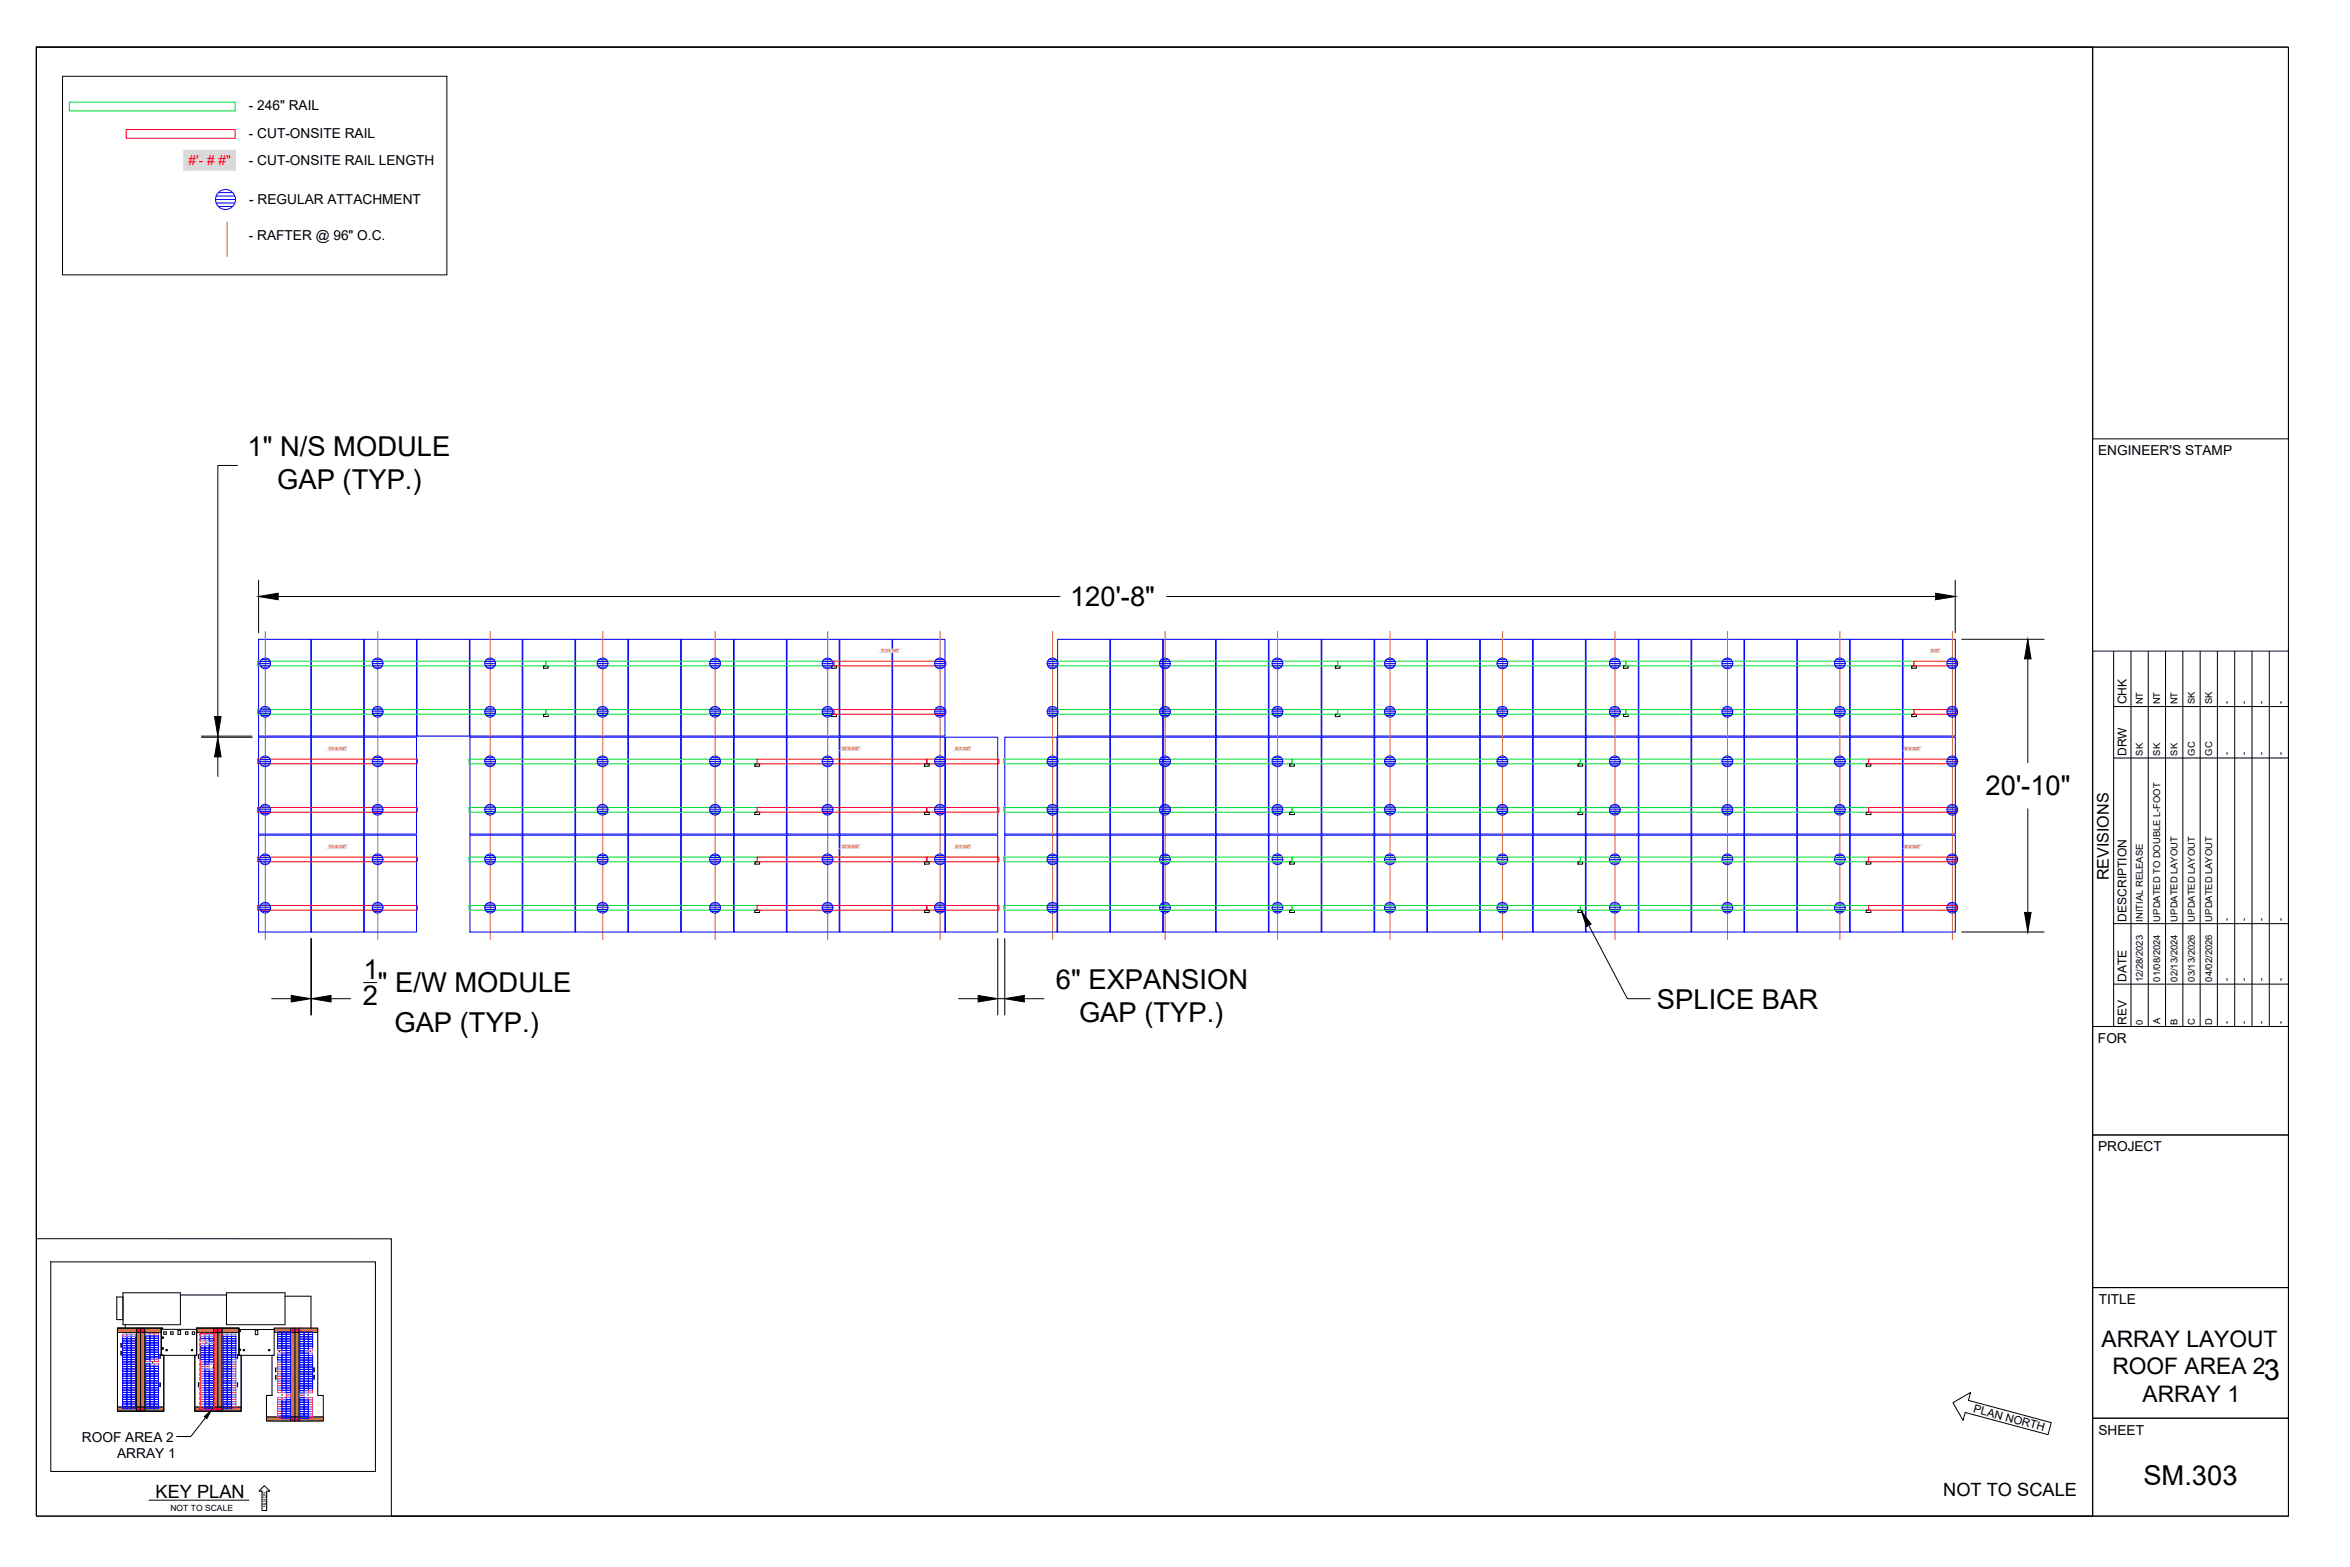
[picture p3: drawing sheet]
<svg xmlns="http://www.w3.org/2000/svg" width="914mm" height="610mm" viewBox="0 0 914 610" stroke-linecap="round" stroke-linejoin="round" font-family="sans-serif">
<defs><g id="words">
<text font-size="11.3" x="880.9" y="536.9">3</text>
<g font-size="10.6">
<text x="96.3" y="177.4">1&quot; N/S MODULE</text>
<text x="107.9" y="190.2">GAP (TYP.)</text>
<text x="416.4" y="235.8">120'-8&quot;</text>
<text x="772.6" y="309.4">20'-10&quot;</text>
<text x="141.5" y="381">1</text>
<text x="147.1" y="386.1">&quot; E/W MODULE</text>
<text x="410.9" y="384.8">6&quot; EXPANSION</text>
<text x="141.2" y="391.2">2</text>
<text x="644.7" y="392.4">SPLICE BAR</text>
<text x="153.5" y="401.4">GAP (TYP.)</text>
<text x="419.8" y="397.6">GAP (TYP.)</text>
<text x="834" y="577.8">SM.303</text>
</g>
<g font-size="8.9">
<text x="817.7" y="524">ARRAY LAYOUT</text>
<text x="821.9" y="534.7">ROOF AREA 2</text>
<text x="833.7" y="545.3">ARRAY 1</text>
</g>
<g font-size="7.1">
<text x="756.1" y="581.9">NOT TO SCALE</text>
<text x="60.5" y="582.6">KEY PLAN</text>
</g>
<text font-size="6.3" x="820.6" y="342.5" transform="rotate(-90 820.6 342.5)">REVISIONS</text>
<g font-size="5.3">
<text x="96.8" y="42.9">- 246&quot; RAIL</text>
<text x="96.9" y="53.5">- CUT-ONSITE RAIL</text>
<text x="96.9" y="64.2">- CUT-ONSITE RAIL LENGTH</text>
<text x="97" y="79.2">- REGULAR ATTACHMENT</text>
<text x="96.8" y="93.4">- RAFTER @ 96&quot; O.C.</text>
<text x="816.4" y="177.1">ENGINEER'S STAMP</text>
<text x="816.3" y="405.7">FOR</text>
<text x="816.4" y="447.9">PROJECT</text>
<text x="816.7" y="507.2">TITLE</text>
<text x="31.9" y="560.8">ROOF AREA 2</text>
<text x="816.5" y="558.1">SHEET</text>
<text x="45.6" y="567.2">ARRAY 1</text>
</g>
<text font-size="5.3" fill="#f00" x="73.4" y="64.2">#'- # #&quot;</text>
<g font-size="4.7">
<text x="827.5" y="274" transform="rotate(-90 827.5 274)">CHK</text>
<text x="827.5" y="294.1" transform="rotate(-90 827.5 294.1)">DRW</text>
<text x="827.5" y="358.6" transform="rotate(-90 827.5 358.6)">DESCRIPTION</text>
<text x="827.5" y="382.1" transform="rotate(-90 827.5 382.1)">DATE</text>
<text x="827.5" y="398.8" transform="rotate(-90 827.5 398.8)">REV</text>
</g>
<text font-size="4.4" x="767.7" y="549.4" transform="rotate(15 767.7 549.4)">PLAN NORTH</text>
<g font-size="3.7">
<text x="833.8" y="274" transform="rotate(-90 833.8 274)">NT</text>
<text x="840.6" y="274" transform="rotate(-90 840.6 274)">NT</text>
<text x="847.3" y="274" transform="rotate(-90 847.3 274)">NT</text>
<text x="854" y="273.9" transform="rotate(-90 854 273.9)">SK</text>
<text x="860.7" y="273.9" transform="rotate(-90 860.7 273.9)">SK</text>
<text x="867.5" y="273.9" transform="rotate(-90 867.5 273.9)">-</text>
<text x="874.2" y="273.9" transform="rotate(-90 874.2 273.9)">-</text>
<text x="880.9" y="273.9" transform="rotate(-90 880.9 273.9)">-</text>
<text x="888.5" y="273.9" transform="rotate(-90 888.5 273.9)">-</text>
<text x="833.8" y="293.9" transform="rotate(-90 833.8 293.9)">SK</text>
<text x="840.6" y="293.9" transform="rotate(-90 840.6 293.9)">SK</text>
<text x="847.3" y="293.9" transform="rotate(-90 847.3 293.9)">SK</text>
<text x="854" y="293.9" transform="rotate(-90 854 293.9)">GC</text>
<text x="860.7" y="293.9" transform="rotate(-90 860.7 293.9)">GC</text>
<text x="867.5" y="293.9" transform="rotate(-90 867.5 293.9)">-</text>
<text x="874.2" y="293.9" transform="rotate(-90 874.2 293.9)">-</text>
<text x="880.9" y="293.9" transform="rotate(-90 880.9 293.9)">-</text>
<text x="888.5" y="293.9" transform="rotate(-90 888.5 293.9)">-</text>
<text x="833.8" y="358.5" transform="rotate(-90 833.8 358.5)">INITIAL RELEASE</text>
<text x="840.6" y="358.5" transform="rotate(-90 840.6 358.5)">UPDATED TO DOUBLE L-FOOT</text>
<text x="847.3" y="358.5" transform="rotate(-90 847.3 358.5)">UPDATED LAYOUT</text>
<text x="854" y="358.5" transform="rotate(-90 854 358.5)">UPDATED LAYOUT</text>
<text x="860.7" y="358.5" transform="rotate(-90 860.7 358.5)">UPDATED LAYOUT</text>
<text x="867.5" y="358.3" transform="rotate(-90 867.5 358.3)">-</text>
<text x="874.2" y="358.3" transform="rotate(-90 874.2 358.3)">-</text>
<text x="880.9" y="358.3" transform="rotate(-90 880.9 358.3)">-</text>
<text x="888.5" y="358.3" transform="rotate(-90 888.5 358.3)">-</text>
<text x="833.8" y="382.1" transform="rotate(-90 833.8 382.1)">12/28/2023</text>
<text x="840.6" y="381.9" transform="rotate(-90 840.6 381.9)">01/08/2024</text>
<text x="847.3" y="381.9" transform="rotate(-90 847.3 381.9)">02/13/2024</text>
<text x="854" y="381.9" transform="rotate(-90 854 381.9)">03/13/2026</text>
<text x="860.7" y="381.9" transform="rotate(-90 860.7 381.9)">04/02/2026</text>
<text x="867.5" y="381.8" transform="rotate(-90 867.5 381.8)">-</text>
<text x="874.2" y="381.8" transform="rotate(-90 874.2 381.8)">-</text>
<text x="880.9" y="381.8" transform="rotate(-90 880.9 381.8)">-</text>
<text x="888.5" y="381.8" transform="rotate(-90 888.5 381.8)">-</text>
<text x="833.8" y="398.6" transform="rotate(-90 833.8 398.6)">0</text>
<text x="840.6" y="398.4" transform="rotate(-90 840.6 398.4)">A</text>
<text x="847.3" y="398.7" transform="rotate(-90 847.3 398.7)">B</text>
<text x="854" y="398.6" transform="rotate(-90 854 398.6)">C</text>
<text x="860.7" y="398.7" transform="rotate(-90 860.7 398.7)">D</text>
<text x="867.5" y="398.5" transform="rotate(-90 867.5 398.5)">-</text>
<text x="874.2" y="398.5" transform="rotate(-90 874.2 398.5)">-</text>
<text x="880.9" y="398.5" transform="rotate(-90 880.9 398.5)">-</text>
<text x="888.5" y="398.5" transform="rotate(-90 888.5 398.5)">-</text>
</g>
<text font-size="3.3" x="66.3" y="587.9">NOT TO SCALE</text>
<text font-size="1.7" x="102.3" y="580.5" transform="rotate(90 102.3 580.5)">NORTH</text>
<g font-size="1.6" fill="#f00">
<text x="342.9" y="253.8">7'-11 1/4&quot;</text>
<text x="751.4" y="253.8">3'-0&quot;</text>
<text x="127.9" y="291.9">11'-4 1/4&quot;</text>
<text x="327.5" y="291.8">12'-0 3/4&quot;</text>
<text x="371.8" y="291.9">5'-1 1/2&quot;</text>
<text x="741.2" y="291.9">6'-2 3/4&quot;</text>
<text x="127.9" y="330">11'-4 1/4&quot;</text>
<text x="327.5" y="329.9">12'-0 3/4&quot;</text>
<text x="371.8" y="330">5'-1 1/2&quot;</text>
<text x="741.2" y="330">6'-2 3/4&quot;</text>
</g>
</g></defs>
<!-- layer: Module -->
<g fill="none" stroke="#00f" stroke-width=".39">
<path d="M100.6 248.7h20.3v37.7h-20.3zM121.2 248.7h20.3v37.7h-20.3zM141.7 248.7h20.4v37.7h-20.4zM162.3 248.7h20.3v37.7h-20.3zM182.8 248.7h20.4v37.7h-20.4zM203.4 248.7h20.3v37.7h-20.3zM224 248.7h20.3v37.7h-20.3zM244.5 248.7h20.4v37.7h-20.4zM265.1 248.7h20.3v37.7h-20.3zM285.7 248.7h20.3v37.7h-20.3zM306.2 248.7h20.3v37.7h-20.3zM326.8 248.7h20.3v37.7h-20.3z"/>
<path d="M347.3 248.7h20.4v37.7h-20.4zM411.5 248.7h20.3v37.7h-20.3zM432.1 248.7h20.3v37.7h-20.3zM452.6 248.7h20.4v37.7h-20.4zM473.2 248.7h20.3v37.7h-20.3zM493.8 248.7h20.3v37.7h-20.3zM514.3 248.7h20.4v37.7h-20.4zM534.9 248.7h20.3v37.7h-20.3zM555.4 248.7h20.4v37.7h-20.4zM576 248.7h20.3v37.7h-20.3zM596.6 248.7h20.3v37.7h-20.3zM617.1 248.7h20.4v37.7h-20.4z"/>
<path d="M637.7 248.7h20.3v37.7h-20.3zM658.2 248.7h20.4v37.7h-20.4zM678.8 248.7h20.3v37.7h-20.3zM699.4 248.7h20.3v37.7h-20.3zM719.9 248.7h20.3v37.7h-20.3zM740.5 248.7h20.3v37.7h-20.3zM100.6 286.8h20.3v37.7h-20.3zM121.2 286.8h20.3v37.7h-20.3zM141.7 286.8h20.4v37.7h-20.4zM182.8 286.8h20.4v37.7h-20.4zM203.4 286.8h20.3v37.7h-20.3zM224 286.8h20.3v37.7h-20.3z"/>
<path d="M244.5 286.8h20.4v37.7h-20.4zM265.1 286.8h20.3v37.7h-20.3zM285.7 286.8h20.3v37.7h-20.3zM306.2 286.8h20.3v37.7h-20.3zM326.8 286.8h20.3v37.7h-20.3zM347.3 286.8h20.4v37.7h-20.4zM367.9 286.8h20.3v37.7h-20.3zM391 286.8h20.3v37.7h-20.3zM411.5 286.8h20.3v37.7h-20.3zM432.1 286.8h20.3v37.7h-20.3zM452.6 286.8h20.4v37.7h-20.4zM473.2 286.8h20.3v37.7h-20.3z"/>
<path d="M493.8 286.8h20.3v37.7h-20.3zM514.3 286.8h20.4v37.7h-20.4zM534.9 286.8h20.3v37.7h-20.3zM555.4 286.8h20.4v37.7h-20.4zM576 286.8h20.3v37.7h-20.3zM596.6 286.8h20.3v37.7h-20.3zM617.1 286.8h20.4v37.7h-20.4zM637.7 286.8h20.3v37.7h-20.3zM658.2 286.8h20.4v37.7h-20.4zM678.8 286.8h20.3v37.7h-20.3zM699.4 286.8h20.3v37.7h-20.3zM719.9 286.8h20.3v37.7h-20.3z"/>
<path d="M740.5 286.8h20.3v37.7h-20.3zM100.6 324.9h20.3v37.7h-20.3zM121.2 324.9h20.3v37.7h-20.3zM141.7 324.9h20.4v37.7h-20.4zM182.8 324.9h20.4v37.7h-20.4zM203.4 324.9h20.3v37.7h-20.3zM224 324.9h20.3v37.7h-20.3zM244.5 324.9h20.4v37.7h-20.4zM265.1 324.9h20.3v37.7h-20.3zM285.7 324.9h20.3v37.7h-20.3zM306.2 324.9h20.3v37.7h-20.3zM326.8 324.9h20.3v37.7h-20.3z"/>
<path d="M347.3 324.9h20.4v37.7h-20.4zM367.9 324.9h20.3v37.7h-20.3zM391 324.9h20.3v37.7h-20.3zM411.5 324.9h20.3v37.7h-20.3zM432.1 324.9h20.3v37.7h-20.3zM452.6 324.9h20.4v37.7h-20.4zM473.2 324.9h20.3v37.7h-20.3zM493.8 324.9h20.3v37.7h-20.3zM514.3 324.9h20.4v37.7h-20.4zM534.9 324.9h20.3v37.7h-20.3zM555.4 324.9h20.4v37.7h-20.4zM576 324.9h20.3v37.7h-20.3z"/>
<path d="M596.6 324.9h20.3v37.7h-20.3zM617.1 324.9h20.4v37.7h-20.4zM637.7 324.9h20.3v37.7h-20.3zM658.2 324.9h20.4v37.7h-20.4zM678.8 324.9h20.3v37.7h-20.3zM699.4 324.9h20.3v37.7h-20.3zM719.9 324.9h20.3v37.7h-20.3zM740.5 324.9h20.3v37.7h-20.3zM47.7 519.9h1.7v.9h-1.7zM49.4 519.9h1.6v.9h-1.6zM51.1 519.9h1.6v.9h-1.6zM56.7 519.7h1.6v.9h-1.6z"/>
<path d="M58.3 519.7h1.7v.9h-1.7zM60 519.7h1.7v.9h-1.7zM78.1 519.9h1.6v.9h-1.6zM79.7 519.9h1.7v.9h-1.7zM81.4 519.9h1.7v.9h-1.7zM86.8 519.9h1.6v.9h-1.6zM88.4 519.9h1.7v.9h-1.7zM90.1 519.9h1.7v.9h-1.7zM108 520h1.7v.9h-1.7zM108 519.1h1.7v.9h-1.7zM108 518.2h1.7v.8h-1.7zM109.7 520h1.7v.9h-1.7z"/>
<path d="M109.7 519.1h1.7v.9h-1.7zM109.7 518.2h1.7v.8h-1.7zM111.4 520h1.6v.9h-1.6zM111.4 519.1h1.6v.9h-1.6zM111.4 518.2h1.6v.8h-1.6zM116.6 518.3h1.7v.9h-1.7zM116.6 519.2h1.7v.9h-1.7zM118.3 518.3h1.7v.9h-1.7zM118.3 519.2h1.7v.9h-1.7zM120 518.3h1.7v.9h-1.7zM120 519.2h1.7v.9h-1.7zM47.7 539.9h1.7v.9h-1.7z"/>
<path d="M47.7 539h1.7v.9h-1.7zM47.7 538.1h1.7v.9h-1.7zM47.7 537.2h1.7v.9h-1.7zM47.7 536.3h1.7v.9h-1.7zM47.7 535.4h1.7v.9h-1.7zM47.7 534.5h1.7v.8h-1.7zM47.7 533.5h1.7v.9h-1.7zM47.7 532.5h1.7v.9h-1.7zM47.7 531.6h1.7v.9h-1.7zM47.7 530.7h1.7v.9h-1.7zM47.7 529.8h1.7v.9h-1.7zM47.7 528.9h1.7v.9h-1.7z"/>
<path d="M47.7 528h1.7v.9h-1.7zM47.7 527.1h1.7v.9h-1.7zM47.7 526.2h1.7v.9h-1.7zM47.7 525.3h1.7v.9h-1.7zM47.7 524.4h1.7v.9h-1.7zM47.7 523.5h1.7v.9h-1.7zM47.7 522.6h1.7v.9h-1.7zM47.7 521.7h1.7v.9h-1.7zM47.7 520.8h1.7v.9h-1.7zM49.4 539.9h1.6v.9h-1.6zM49.4 539h1.6v.9h-1.6zM49.4 538.1h1.6v.9h-1.6z"/>
<path d="M49.4 537.2h1.6v.9h-1.6zM49.4 536.3h1.6v.9h-1.6zM49.4 535.4h1.6v.9h-1.6zM49.4 534.5h1.6v.8h-1.6zM49.4 533.5h1.6v.9h-1.6zM49.4 532.5h1.6v.9h-1.6zM49.4 531.6h1.6v.9h-1.6zM49.4 530.7h1.6v.9h-1.6zM49.4 529.8h1.6v.9h-1.6zM49.4 528.9h1.6v.9h-1.6zM49.4 528h1.6v.9h-1.6zM49.4 527.1h1.6v.9h-1.6z"/>
<path d="M49.4 526.2h1.6v.9h-1.6zM49.4 525.3h1.6v.9h-1.6zM49.4 524.4h1.6v.9h-1.6zM49.4 523.5h1.6v.9h-1.6zM49.4 522.6h1.6v.9h-1.6zM49.4 521.7h1.6v.9h-1.6zM49.4 520.8h1.6v.9h-1.6zM51.1 539.9h1.6v.9h-1.6zM51.1 539h1.6v.9h-1.6zM51.1 538.1h1.6v.9h-1.6zM51.1 537.2h1.6v.9h-1.6zM51.1 536.3h1.6v.9h-1.6z"/>
<path d="M51.1 535.4h1.6v.9h-1.6zM51.1 534.5h1.6v.8h-1.6zM51.1 533.5h1.6v.9h-1.6zM51.1 532.5h1.6v.9h-1.6zM51.1 531.6h1.6v.9h-1.6zM51.1 530.7h1.6v.9h-1.6zM51.1 529.8h1.6v.9h-1.6zM51.1 528.9h1.6v.9h-1.6zM51.1 528h1.6v.9h-1.6zM51.1 527.1h1.6v.9h-1.6zM51.1 526.2h1.6v.9h-1.6zM51.1 525.3h1.6v.9h-1.6z"/>
<path d="M51.1 524.4h1.6v.9h-1.6zM51.1 523.5h1.6v.9h-1.6zM51.1 522.6h1.6v.9h-1.6zM51.1 521.7h1.6v.9h-1.6zM51.1 520.8h1.6v.9h-1.6zM56.7 520.6h1.6v.9h-1.6zM56.7 521.5h1.6v.9h-1.6zM56.7 522.4h1.6v.9h-1.6zM56.7 523.3h1.6v.9h-1.6zM56.7 524.3h1.6v.8h-1.6zM56.7 525.1h1.6v1h-1.6zM56.7 526.1h1.6v.8h-1.6z"/>
<path d="M56.7 527h1.6v.9h-1.6zM56.7 527.9h1.6v.9h-1.6zM56.7 528.8h1.6v.9h-1.6zM56.7 530.6h1.6v.9h-1.6zM56.7 531.5h1.6v.9h-1.6zM56.7 532.4h1.6v.9h-1.6zM56.7 533.5h1.6v.9h-1.6zM56.7 534.5h1.6v.8h-1.6zM56.7 535.3h1.6v1h-1.6zM56.7 536.3h1.6v.8h-1.6zM56.7 537.2h1.6v.9h-1.6zM56.7 538.1h1.6v.9h-1.6z"/>
<path d="M56.7 539h1.6v.9h-1.6zM56.7 539.9h1.6v.9h-1.6zM58.3 520.6h1.7v.9h-1.7zM58.3 521.5h1.7v.9h-1.7zM58.3 522.4h1.7v.9h-1.7zM58.3 523.3h1.7v.9h-1.7zM58.3 524.3h1.7v.8h-1.7zM58.3 525.1h1.7v1h-1.7zM58.3 526.1h1.7v.8h-1.7zM58.3 527h1.7v.9h-1.7zM58.3 527.9h1.7v.9h-1.7zM58.3 531.5h1.7v.9h-1.7z"/>
<path d="M58.3 532.4h1.7v.9h-1.7zM58.3 533.5h1.7v.9h-1.7zM58.3 534.5h1.7v.8h-1.7zM58.3 535.3h1.7v1h-1.7zM58.3 536.3h1.7v.8h-1.7zM58.3 537.2h1.7v.9h-1.7zM58.3 538.1h1.7v.9h-1.7zM58.3 539h1.7v.9h-1.7zM58.3 539.9h1.7v.9h-1.7zM60 520.6h1.7v.9h-1.7zM60 521.5h1.7v.9h-1.7zM60 522.4h1.7v.9h-1.7z"/>
<path d="M60 523.3h1.7v.9h-1.7zM60 524.3h1.7v.8h-1.7zM60 525.1h1.7v1h-1.7zM60 526.1h1.7v.8h-1.7zM60 527h1.7v.9h-1.7zM60 527.9h1.7v.9h-1.7zM60 531.5h1.7v.9h-1.7zM60 532.4h1.7v.9h-1.7zM60 533.5h1.7v.9h-1.7zM60 534.5h1.7v.8h-1.7zM60 535.3h1.7v1h-1.7zM60 536.3h1.7v.8h-1.7z"/>
<path d="M60 537.2h1.7v.9h-1.7zM60 538.1h1.7v.9h-1.7zM60 539h1.7v.9h-1.7zM60 539.9h1.7v.9h-1.7zM78.1 528h1.6v.9h-1.6zM78.1 527.1h1.6v.9h-1.6zM78.1 526.2h1.6v.9h-1.6zM78.1 525.3h1.6v.9h-1.6zM78.1 524.4h1.6v.9h-1.6zM78.1 523.5h1.6v.9h-1.6zM79.7 532.5h1.7v.9h-1.7zM79.7 529.8h1.7v.9h-1.7z"/>
<path d="M79.7 528.9h1.7v.9h-1.7zM79.7 528h1.7v.9h-1.7zM79.7 527.1h1.7v.9h-1.7zM79.7 526.2h1.7v.9h-1.7zM79.7 525.3h1.7v.9h-1.7zM79.7 524.4h1.7v.9h-1.7zM79.7 523.5h1.7v.9h-1.7zM79.7 539.9h1.7v.9h-1.7zM79.7 539h1.7v.9h-1.7zM79.7 538.1h1.7v.9h-1.7zM79.7 537.2h1.7v.9h-1.7zM79.7 536.3h1.7v.9h-1.7z"/>
<path d="M79.7 535.4h1.7v.9h-1.7zM79.7 534.5h1.7v.8h-1.7zM79.7 533.5h1.7v.9h-1.7zM81.4 539.9h1.7v.9h-1.7zM81.4 539h1.7v.9h-1.7zM81.4 538.1h1.7v.9h-1.7zM81.4 537.2h1.7v.9h-1.7zM81.4 536.3h1.7v.9h-1.7zM81.4 535.4h1.7v.9h-1.7zM81.4 534.5h1.7v.8h-1.7zM81.4 533.5h1.7v.9h-1.7zM81.4 528.9h1.7v.9h-1.7z"/>
<path d="M81.4 528h1.7v.9h-1.7zM81.4 527.1h1.7v.9h-1.7zM81.4 526.2h1.7v.9h-1.7zM81.4 525.3h1.7v.9h-1.7zM81.4 524.4h1.7v.9h-1.7zM81.4 523.5h1.7v.9h-1.7zM81.4 522.6h1.7v.9h-1.7zM81.4 520.8h1.7v.9h-1.7zM86.8 520.8h1.6v.9h-1.6zM86.8 521.7h1.6v.9h-1.6zM86.8 522.6h1.6v.9h-1.6zM86.8 523.5h1.6v.9h-1.6z"/>
<path d="M86.8 524.4h1.6v.9h-1.6zM86.8 525.3h1.6v.9h-1.6zM86.8 526.2h1.6v.9h-1.6zM86.8 527.1h1.6v.9h-1.6zM86.8 528h1.6v.9h-1.6zM86.8 528.9h1.6v.9h-1.6zM86.8 529.8h1.6v.9h-1.6zM86.8 530.7h1.6v.9h-1.6zM86.8 531.6h1.6v.9h-1.6zM86.8 532.5h1.6v.9h-1.6zM86.8 533.5h1.6v1h-1.6zM86.8 534.5h1.6v.8h-1.6z"/>
<path d="M86.8 535.4h1.6v.9h-1.6zM86.8 536.3h1.6v.9h-1.6zM86.8 537.2h1.6v.9h-1.6zM86.8 538.1h1.6v.9h-1.6zM86.8 539h1.6v.9h-1.6zM86.8 539.9h1.6v.9h-1.6zM88.4 520.8h1.7v.9h-1.7zM88.4 521.7h1.7v.9h-1.7zM88.4 522.6h1.7v.9h-1.7zM88.4 523.5h1.7v.9h-1.7zM88.4 524.4h1.7v.9h-1.7zM88.4 525.3h1.7v.9h-1.7z"/>
<path d="M88.4 526.2h1.7v.9h-1.7zM88.4 527.1h1.7v.9h-1.7zM88.4 528h1.7v.9h-1.7zM88.4 528.9h1.7v.9h-1.7zM88.4 529.8h1.7v.9h-1.7zM88.4 530.7h1.7v.9h-1.7zM88.4 531.6h1.7v.9h-1.7zM88.4 532.5h1.7v.9h-1.7zM88.4 533.5h1.7v1h-1.7zM88.4 534.5h1.7v.8h-1.7zM88.4 535.4h1.7v.9h-1.7zM88.4 536.3h1.7v.9h-1.7z"/>
<path d="M88.4 537.2h1.7v.9h-1.7zM88.4 538.1h1.7v.9h-1.7zM88.4 539h1.7v.9h-1.7zM88.4 539.9h1.7v.9h-1.7zM90.1 520.8h1.7v.9h-1.7zM90.1 521.7h1.7v.9h-1.7zM90.1 522.6h1.7v.9h-1.7zM90.1 523.5h1.7v.9h-1.7zM90.1 524.4h1.7v.9h-1.7zM90.1 525.3h1.7v.9h-1.7zM90.1 526.2h1.7v.9h-1.7zM90.1 527.1h1.7v.9h-1.7z"/>
<path d="M90.1 528h1.7v.9h-1.7zM108 528.1h1.7v.9h-1.7zM108 527.2h1.7v.9h-1.7zM108 523.6h1.7v.9h-1.7zM108 522.7h1.7v.9h-1.7zM108 521.8h1.7v.9h-1.7zM108 520.9h1.7v.9h-1.7zM109.7 540h1.7v.9h-1.7zM109.7 539.1h1.7v.9h-1.7zM109.7 538.2h1.7v.9h-1.7zM109.7 537.3h1.7v.9h-1.7zM109.7 536.4h1.7v.9h-1.7z"/>
<path d="M109.7 535.5h1.7v.8h-1.7zM109.7 534.4h1.7v.9h-1.7zM109.7 533.5h1.7v.9h-1.7zM109.7 532.6h1.7v.9h-1.7zM109.7 531.7h1.7v.9h-1.7zM109.7 530.8h1.7v.9h-1.7zM109.7 529.9h1.7v.9h-1.7zM109.7 529h1.7v.9h-1.7zM109.7 528.1h1.7v.9h-1.7zM109.7 527.2h1.7v.9h-1.7zM109.7 526.3h1.7v.9h-1.7zM109.7 524.5h1.7v.9h-1.7z"/>
<path d="M109.7 523.6h1.7v.9h-1.7zM109.7 522.7h1.7v.9h-1.7zM109.7 521.8h1.7v.9h-1.7zM109.7 520.9h1.7v.9h-1.7zM111.4 540h1.6v.9h-1.6zM111.4 539.1h1.6v.9h-1.6zM111.4 538.2h1.6v.9h-1.6zM111.4 537.3h1.6v.9h-1.6zM111.4 536.4h1.6v.9h-1.6zM111.4 535.5h1.6v.8h-1.6zM111.4 534.4h1.6v.9h-1.6zM111.4 533.5h1.6v.9h-1.6z"/>
<path d="M111.4 532.6h1.6v.9h-1.6zM111.4 531.7h1.6v.9h-1.6zM111.4 530.8h1.6v.9h-1.6zM111.4 529.9h1.6v.9h-1.6zM111.4 529h1.6v.9h-1.6zM111.4 528.1h1.6v.9h-1.6zM111.4 527.2h1.6v.9h-1.6zM111.4 526.3h1.6v.9h-1.6zM111.4 525.4h1.6v.9h-1.6zM111.4 524.5h1.6v.9h-1.6zM111.4 523.6h1.6v.9h-1.6zM111.4 522.7h1.6v.9h-1.6z"/>
<path d="M111.4 521.8h1.6v.9h-1.6zM111.4 520.9h1.6v.9h-1.6zM116.6 520.1h1.7v.9h-1.7zM116.6 521h1.7v.9h-1.7zM116.6 521.9h1.7v.9h-1.7zM116.6 522.8h1.7v.9h-1.7zM116.6 523.7h1.7v.9h-1.7zM116.6 524.6h1.7v.9h-1.7zM116.6 525.5h1.7v.9h-1.7zM116.6 526.4h1.7v.9h-1.7zM116.6 527.3h1.7v.9h-1.7zM116.6 528.2h1.7v.9h-1.7z"/>
<path d="M116.6 529.1h1.7v.9h-1.7zM116.6 530h1.7v.9h-1.7zM116.6 530.9h1.7v.9h-1.7zM116.6 531.8h1.7v.9h-1.7zM116.6 532.7h1.7v.9h-1.7zM116.6 533.6h1.7v.9h-1.7zM116.6 534.5h1.7v.9h-1.7zM116.6 535.5h1.7v.8h-1.7zM116.6 536.4h1.7v.9h-1.7zM116.6 537.4h1.7v.9h-1.7zM116.6 538.3h1.7v.9h-1.7zM116.6 539.2h1.7v.9h-1.7z"/>
<path d="M118.3 532.7h1.7v.9h-1.7zM118.3 533.6h1.7v.9h-1.7zM118.3 534.5h1.7v.9h-1.7zM118.3 535.5h1.7v.8h-1.7zM118.3 536.4h1.7v.9h-1.7zM118.3 520.1h1.7v.9h-1.7zM118.3 521h1.7v.9h-1.7zM118.3 521.9h1.7v.9h-1.7zM118.3 522.8h1.7v.9h-1.7zM118.3 523.7h1.7v.9h-1.7zM118.3 524.6h1.7v.9h-1.7zM118.3 526.4h1.7v.9h-1.7z"/>
<path d="M118.3 527.3h1.7v.9h-1.7zM118.3 528.2h1.7v.9h-1.7zM118.3 529.1h1.7v.9h-1.7zM118.3 530h1.7v.9h-1.7zM118.3 530.9h1.7v.9h-1.7zM118.3 531.8h1.7v.9h-1.7zM118.3 537.4h1.7v.9h-1.7zM118.3 538.3h1.7v.9h-1.7zM118.3 539.2h1.7v.9h-1.7zM120 532.7h1.7v.9h-1.7zM120 533.6h1.7v.9h-1.7zM120 534.5h1.7v.9h-1.7z"/>
<path d="M120 535.5h1.7v.8h-1.7zM120 536.4h1.7v.9h-1.7zM120 527.3h1.7v.9h-1.7zM120 528.2h1.7v.9h-1.7zM120 529.1h1.7v.9h-1.7zM120 530h1.7v.9h-1.7zM120 530.9h1.7v.9h-1.7zM120 531.8h1.7v.9h-1.7zM120 520.1h1.7v.9h-1.7zM120 521h1.7v.9h-1.7zM120 521.9h1.7v.9h-1.7zM120 522.8h1.7v.9h-1.7z"/>
<path d="M120 523.7h1.7v.9h-1.7zM120 537.4h1.7v.9h-1.7zM120 538.3h1.7v.9h-1.7zM120 539.2h1.7v.9h-1.7zM47.7 547.1h1.7v.9h-1.7zM47.7 546.2h1.7v.9h-1.7zM47.7 545.3h1.7v.9h-1.7zM47.7 544.4h1.7v.9h-1.7zM47.7 543.5h1.7v.9h-1.7zM47.7 542.6h1.7v.9h-1.7zM47.7 541.7h1.7v.9h-1.7zM47.7 540.8h1.7v.9h-1.7z"/>
<path d="M49.4 547.1h1.6v.9h-1.6zM49.4 546.2h1.6v.9h-1.6zM49.4 545.3h1.6v.9h-1.6zM49.4 544.4h1.6v.9h-1.6zM49.4 543.5h1.6v.9h-1.6zM49.4 542.6h1.6v.9h-1.6zM49.4 541.7h1.6v.9h-1.6zM49.4 540.8h1.6v.9h-1.6zM51.1 547.1h1.6v.9h-1.6zM51.1 546.2h1.6v.9h-1.6zM51.1 545.3h1.6v.9h-1.6zM51.1 544.4h1.6v.9h-1.6z"/>
<path d="M51.1 543.5h1.6v.9h-1.6zM51.1 542.6h1.6v.9h-1.6zM51.1 541.7h1.6v.9h-1.6zM51.1 540.8h1.6v.9h-1.6zM56.7 540.8h1.6v.9h-1.6zM56.7 541.7h1.6v.9h-1.6zM56.7 542.6h1.6v.9h-1.6zM56.7 543.5h1.6v.9h-1.6zM56.7 544.4h1.6v.9h-1.6zM56.7 545.3h1.6v.9h-1.6zM56.7 546.2h1.6v.9h-1.6zM56.7 547.1h1.6v.9h-1.6z"/>
<path d="M58.3 540.8h1.7v.9h-1.7zM58.3 541.7h1.7v.9h-1.7zM58.3 542.6h1.7v.9h-1.7zM58.3 543.5h1.7v.9h-1.7zM58.3 544.4h1.7v.9h-1.7zM58.3 545.3h1.7v.9h-1.7zM58.3 546.2h1.7v.9h-1.7zM58.3 547.1h1.7v.9h-1.7zM60 540.8h1.7v.9h-1.7zM60 541.7h1.7v.9h-1.7zM60 542.6h1.7v.9h-1.7zM60 543.5h1.7v.9h-1.7z"/>
<path d="M60 544.4h1.7v.9h-1.7zM60 545.3h1.7v.9h-1.7zM60 546.2h1.7v.9h-1.7zM60 547.1h1.7v.9h-1.7zM79.7 547.1h1.7v.9h-1.7zM79.7 546.2h1.7v.9h-1.7zM79.7 545.3h1.7v.9h-1.7zM79.7 544.4h1.7v.9h-1.7zM79.7 543.5h1.7v.9h-1.7zM79.7 542.6h1.7v.9h-1.7zM79.7 541.7h1.7v.9h-1.7zM79.7 540.8h1.7v.9h-1.7z"/>
<path d="M81.4 547.1h1.7v.9h-1.7zM81.4 546.2h1.7v.9h-1.7zM81.4 545.3h1.7v.9h-1.7zM81.4 544.4h1.7v.9h-1.7zM81.4 543.5h1.7v.9h-1.7zM81.4 542.6h1.7v.9h-1.7zM81.4 541.7h1.7v.9h-1.7zM81.4 540.8h1.7v.9h-1.7zM86.8 540.8h1.6v.9h-1.6zM86.8 541.7h1.6v.9h-1.6zM86.8 542.6h1.6v.9h-1.6zM86.8 543.5h1.6v.9h-1.6z"/>
<path d="M86.8 544.4h1.6v.9h-1.6zM86.8 545.3h1.6v.9h-1.6zM86.8 546.2h1.6v.9h-1.6zM86.8 547.1h1.6v.9h-1.6zM88.4 540.8h1.7v.9h-1.7zM88.4 541.7h1.7v.9h-1.7zM88.4 542.6h1.7v.9h-1.7zM88.4 543.5h1.7v.9h-1.7zM88.4 544.4h1.7v.9h-1.7zM88.4 545.3h1.7v.9h-1.7zM88.4 546.2h1.7v.9h-1.7zM88.4 547.1h1.7v.9h-1.7z"/>
<path d="M109.7 550.8h1.7v.9h-1.7zM109.7 549.9h1.7v.9h-1.7zM109.7 549h1.7v.9h-1.7zM109.7 548.1h1.7v.9h-1.7zM109.7 547.2h1.7v.9h-1.7zM109.7 546.3h1.7v.9h-1.7zM109.7 545.4h1.7v.9h-1.7zM109.7 544.5h1.7v.9h-1.7zM111.4 550.8h1.6v.9h-1.6zM111.4 549.9h1.6v.9h-1.6zM111.4 549h1.6v.9h-1.6zM111.4 548.1h1.6v.9h-1.6z"/>
<path d="M111.4 547.2h1.6v.9h-1.6zM111.4 546.3h1.6v.9h-1.6zM111.4 545.4h1.6v.9h-1.6zM111.4 544.5h1.6v.9h-1.6zM111.4 543.6h1.6v.9h-1.6zM111.4 540.9h1.6v.9h-1.6zM116.6 540.1h1.7v.9h-1.7zM116.6 541h1.7v.9h-1.7zM116.6 543.7h1.7v.9h-1.7zM116.6 544.6h1.7v.9h-1.7zM116.6 545.5h1.7v.9h-1.7zM116.6 546.4h1.7v.9h-1.7z"/>
<path d="M116.6 547.3h1.7v.9h-1.7zM116.6 548.2h1.7v.9h-1.7zM116.6 549.1h1.7v.9h-1.7zM116.6 550h1.7v.9h-1.7zM116.6 550.9h1.7v.9h-1.7zM118.3 540.1h1.7v.9h-1.7zM118.3 544.6h1.7v.9h-1.7zM118.3 545.5h1.7v.9h-1.7zM118.3 546.4h1.7v.9h-1.7zM118.3 547.3h1.7v.9h-1.7zM118.3 548.2h1.7v.9h-1.7zM118.3 549.1h1.7v.9h-1.7z"/>
<path d="M118.3 550h1.7v.9h-1.7zM118.3 550.9h1.7v.9h-1.7zM120 540.1h1.7v.9h-1.7z"/>
</g>
<!-- layer: Cut-to-length rail -->
<g fill="#dbdbdb" stroke="#dbdbdb" stroke-width=".39">
<path d="M342.9 252.5v1.4l6.8-1.4zM342.9 253.9l6.8-1.4v1.4z"/>
<path d="M751.3 252.5v1.4l3.3-1.4zM751.3 253.9l3.3-1.4v1.4z"/>
<path d="M741.2 290.6v1.4l5.9-1.4zM741.2 292l5.9-1.4v1.4z"/>
<path d="M128 290.6v1.4l6.7-1.4zM128 292l6.7-1.4v1.4z"/>
<path d="M371.7 290.6v1.4l5.9-1.4zM371.7 292l5.9-1.4v1.4z"/>
<path d="M327.6 290.6v1.4l6.7-1.4zM327.6 292l6.7-1.4v1.4z"/>
<path d="M371.7 328.7v1.4l5.9-1.4zM371.7 330.1l5.9-1.4v1.4z"/>
<path d="M327.6 328.7v1.4l6.7-1.4zM327.6 330.1l6.7-1.4v1.4z"/>
<path d="M128 328.7v1.4l6.7-1.4zM128 330.1l6.7-1.4v1.4z"/>
<path d="M741.2 328.7v1.4l5.9-1.4zM741.2 330.1l5.9-1.4v1.4z"/>
</g>
<!-- layer: Full rail -->
<g fill="none" stroke="#00dd37" stroke-width=".39">
<path d="M27 39.8h64.5v3.4h-64.5zM100.3 257.2h112.1v1.8h-112.1zM212.4 257.2h112.2v1.8h-112.2zM408.3 257.2h112.2v1.8h-112.2zM520.5 257.2h112.1v1.8h-112.1zM632.6 257.2h112.2v1.8h-112.2zM100.3 276h112.1v1.9h-112.1zM212.4 276h112.2v1.9h-112.2zM408.3 276h112.2v1.9h-112.2zM520.5 276h112.1v1.9h-112.1zM632.6 276h112.2v1.9h-112.2zM182.5 295.3h112.1v1.9h-112.1z"/>
<path d="M390.6 295.3h112.2v1.8h-112.2zM502.8 295.3h112.1v1.8h-112.1zM614.9 295.3h112.2v1.8h-112.2zM182.5 314.1h112.1v1.9h-112.1zM390.6 314.2h112.2v1.8h-112.2zM502.8 314.2h112.1v1.8h-112.1zM614.9 314.2h112.2v1.8h-112.2zM182.5 333.4h112.1v1.9h-112.1zM390.6 333.4h112.2v1.9h-112.2zM502.8 333.4h112.1v1.9h-112.1zM614.9 333.4h112.2v1.9h-112.2zM182.5 352.3h112.1v1.8h-112.1z"/>
<path d="M390.6 352.3h112.2v1.8h-112.2zM502.8 352.3h112.1v1.8h-112.1zM614.9 352.3h112.2v1.8h-112.2z"/>
</g>
<!-- layer: Splice -->
<g fill="none" stroke="#000" stroke-width=".39">
<path d="M211.5 259h1.8v.9h-1.8zM323.6 259h1.9v.9h-1.9zM519.6 259h1.8v.9h-1.8zM631.7 259h1.8v.9h-1.8zM743.9 259h1.8v.9h-1.8zM211.5 277.9h1.8v.9h-1.8zM323.6 277.9h1.9v.9h-1.9zM519.6 277.9h1.8v.9h-1.8zM631.7 277.9h1.8v.9h-1.8zM743.9 277.9h1.8v.9h-1.8zM293.7 297.2h1.9v.9h-1.9zM359.8 297.2h1.8v.9h-1.8z"/>
<path d="M501.8 297.1h1.9v.9h-1.9zM614 297.1h1.8v.9h-1.8zM726.2 297.1h1.8v.9h-1.8zM293.7 316h1.9v.9h-1.9zM359.8 316h1.8v.9h-1.8zM501.8 316h1.9v.9h-1.9zM614 316h1.8v.9h-1.8zM726.2 316h1.8v.9h-1.8zM293.7 335.3h1.9v.9h-1.9zM359.8 335.3h1.8v.9h-1.8zM501.8 335.3h1.9v.9h-1.9zM614 335.3h1.8v.9h-1.8z"/>
<path d="M726.2 335.3h1.8v.9h-1.8zM293.7 354.1h1.9v.9h-1.9zM359.8 354.1h1.8v.9h-1.8zM501.8 354.1h1.9v.9h-1.9zM614 354.1h1.8v.9h-1.8zM726.2 354.1h1.8v.9h-1.8z"/>
</g>
<!-- layer: Cut-to-length rail -->
<g fill="none" stroke="#f00" stroke-width=".39">
<path d="M324.6 257.2h43.4v1.8h-43.4zM744.8 257.2h16.4v1.8h-16.4zM324.6 276h43.4v1.9h-43.4zM744.8 276h16.4v1.9h-16.4zM100.3 295.3h62.1v1.8h-62.1zM294.6 295.3h66.1v1.9h-66.1zM360.7 295.3h28v1.9h-28zM727.1 295.3h34.1v1.8h-34.1zM100.3 314.2h62.1v1.8h-62.1zM294.6 314.1h66.1v1.9h-66.1zM360.7 314.1h28v1.9h-28zM727.1 314.2h34.1v1.8h-34.1z"/>
<path d="M100.3 333.4h62.1v1.9h-62.1zM294.6 333.4h66.1v1.9h-66.1zM360.7 333.4h28v1.9h-28zM727.1 333.4h34.1v1.9h-34.1zM100.3 352.3h62.1v1.8h-62.1zM294.6 352.3h66.1v1.8h-66.1zM360.7 352.3h28v1.8h-28zM727.1 352.3h34.1v1.8h-34.1z"/>
</g>
<!-- layer: Rafter or Seam -->
<g fill="none" stroke="#cd6928" stroke-width=".39">
<path d="M88.4 86.4v13.4M103.2 245.6v120M147 245.6v120M190.8 245.6v120M234.5 245.6v120M278.3 245.6v120M322.1 245.6v120M365.8 245.6v120M409.6 245.6v120M453.4 245.6v120M497.1 245.6v120M540.9 245.6v120"/>
<path d="M584.7 245.6v120M628.4 245.6v120M672.2 245.6v120M715.9 245.6v120M759.7 245.6v120"/>
</g>
<!-- layer: Regular Attachment -->
<g fill="none" stroke="#00f" stroke-width=".39">
<path d="M83.9 77.6h7.7M84.1 79h7.3M84.1 76.3h7.3M84.9 74.9h5.6M84.9 80.3h5.6M101.1 258.1h4.1M101.2 258.8h3.9M101.2 257.3h3.9M101.7 259.5h3M101.7 256.6h3M144.9 258.1h4.1M145 258.8h3.9"/>
<path d="M145 257.3h3.9M145.4 259.5h3M145.4 256.6h3M188.6 258.1h4.2M188.8 258.8h3.8M188.8 257.3h3.8M189.2 259.5h3M189.2 256.6h3M232.4 258.1h4.1M232.5 258.8h3.9M232.5 257.3h3.9M233 259.5h3"/>
<path d="M233 256.6h3M276.1 258.1h4.2M276.3 258.8h3.9M276.3 257.3h3.9M276.7 259.5h3M276.7 256.6h3M319.9 258.1h4.2M320 258.8h3.9M320 257.3h3.9M320.5 259.5h3M320.5 256.6h3M363.7 258.1h4.1"/>
<path d="M363.8 258.8h3.9M363.8 257.3h3.9M364.3 259.5h2.9M364.3 256.6h2.9M407.4 258.1h4.2M407.6 258.8h3.9M407.6 257.3h3.9M408 259.5h3M408 256.6h3M451.2 258.1h4.2M451.3 258.8h3.9M451.3 257.3h3.9"/>
<path d="M451.8 259.5h3M451.8 256.6h3M495 258.1h4.1M495.1 258.8h3.9M495.1 257.3h3.9M495.6 259.5h2.9M495.6 256.6h2.9M538.7 258.1h4.2M538.9 258.8h3.9M538.9 257.3h3.9M539.3 259.5h3M539.3 256.6h3"/>
<path d="M582.5 258.1h4.2M582.6 258.8h3.9M582.6 257.3h3.9M583.1 259.5h3M583.1 256.6h3M626.3 258.1h4.1M626.4 258.8h3.9M626.4 257.3h3.9M626.8 259.5h3M626.8 256.6h3M670 258.1h4.2M670.1 258.8h4"/>
<path d="M670.1 257.3h4M670.6 259.5h3M670.6 256.6h3M713.8 258.1h4.2M713.9 258.8h3.9M713.9 257.3h3.9M714.4 259.5h3M714.4 256.6h3M757.6 258.1h4.1M757.7 258.8h3.9M757.7 257.3h3.9M758.1 259.5h3"/>
<path d="M758.1 256.6h3M101.1 276.9h4.1M101.2 277.6h3.9M101.2 276.2h3.9M101.7 278.3h3M101.7 275.5h3M144.9 276.9h4.1M145 277.6h3.9M145 276.2h3.9M145.4 278.3h3M145.4 275.5h3M188.6 276.9h4.2"/>
<path d="M188.8 277.6h3.8M188.8 276.2h3.8M189.2 278.3h3M189.2 275.5h3M232.4 276.9h4.1M232.5 277.6h3.9M232.5 276.2h3.9M233 278.3h3M233 275.5h3M276.1 276.9h4.2M276.3 277.6h3.9M276.3 276.2h3.9"/>
<path d="M276.7 278.3h3M276.7 275.5h3M319.9 276.9h4.2M320 277.6h3.9M320 276.2h3.9M320.5 278.3h3M320.5 275.5h3M363.7 276.9h4.1M363.8 277.6h3.9M363.8 276.2h3.9M364.3 278.3h2.9M364.3 275.5h2.9"/>
<path d="M407.4 276.9h4.2M407.6 277.6h3.9M407.6 276.2h3.9M408 278.3h3M408 275.5h3M451.2 276.9h4.2M451.3 277.6h3.9M451.3 276.2h3.9M451.8 278.3h3M451.8 275.5h3M495 276.9h4.1M495.1 277.6h3.9"/>
<path d="M495.1 276.2h3.9M495.6 278.3h2.9M495.6 275.5h2.9M538.7 276.9h4.2M538.9 277.6h3.9M538.9 276.2h3.9M539.3 278.3h3M539.3 275.5h3M582.5 276.9h4.2M582.6 277.6h3.9M582.6 276.2h3.9M583.1 278.3h3"/>
<path d="M583.1 275.5h3M626.3 276.9h4.1M626.4 277.6h3.9M626.4 276.2h3.9M626.8 278.3h3M626.8 275.5h3M670 276.9h4.2M670.1 277.6h4M670.1 276.2h4M670.6 278.3h3M670.6 275.5h3M713.8 276.9h4.2"/>
<path d="M713.9 277.6h3.9M713.9 276.2h3.9M714.4 278.3h3M714.4 275.5h3M757.6 276.9h4.1M757.7 277.6h3.9M757.7 276.2h3.9M758.1 278.3h3M758.1 275.5h3M101.1 296.2h4.1M101.2 296.9h3.9M101.2 295.5h3.9"/>
<path d="M101.7 297.6h3M101.7 294.7h3M144.9 296.2h4.1M145 296.9h3.9M145 295.5h3.9M145.4 297.6h3M145.4 294.7h3M188.6 296.2h4.2M188.8 296.9h3.8M188.8 295.5h3.8M189.2 297.6h3M189.2 294.7h3"/>
<path d="M232.4 296.2h4.1M232.5 296.9h3.9M232.5 295.5h3.9M233 297.6h3M233 294.7h3M276.1 296.2h4.2M276.3 296.9h3.9M276.3 295.5h3.9M276.7 297.6h3M276.7 294.7h3M319.9 296.2h4.2M320 296.9h3.9"/>
<path d="M320 295.5h3.9M320.5 297.6h3M320.5 294.7h3M363.7 296.2h4.1M363.8 296.9h3.9M363.8 295.5h3.9M364.3 297.6h2.9M364.3 294.7h2.9M407.4 296.2h4.2M407.6 296.9h3.9M407.6 295.5h3.9M408 297.6h3"/>
<path d="M408 294.7h3M451.2 296.2h4.2M451.3 296.9h3.9M451.3 295.5h3.9M451.8 297.6h3M451.8 294.7h3M495 296.2h4.1M495.1 296.9h3.9M495.1 295.5h3.9M495.6 297.6h2.9M495.6 294.7h2.9M538.7 296.2h4.2"/>
<path d="M538.9 296.9h3.9M538.9 295.5h3.9M539.3 297.6h3M539.3 294.7h3M582.5 296.2h4.2M582.6 296.9h3.9M582.6 295.5h3.9M583.1 297.6h3M583.1 294.7h3M626.3 296.2h4.1M626.4 296.9h3.9M626.4 295.5h3.9"/>
<path d="M626.8 297.6h3M626.8 294.7h3M670 296.2h4.2M670.1 296.9h4M670.1 295.5h4M670.6 297.6h3M670.6 294.7h3M713.8 296.2h4.2M713.9 296.9h3.9M713.9 295.5h3.9M714.4 297.6h3M714.4 294.7h3"/>
<path d="M757.6 296.2h4.1M757.7 296.9h3.9M757.7 295.5h3.9M758.1 297.6h3M758.1 294.7h3M101.1 315h4.1M101.2 315.7h3.9M101.2 314.3h3.9M101.7 316.5h3M101.7 313.6h3M144.9 315h4.1M145 315.7h3.9"/>
<path d="M145 314.3h3.9M145.4 316.5h3M145.4 313.6h3M188.6 315h4.2M188.8 315.7h3.8M188.8 314.3h3.8M189.2 316.4h3M189.2 313.6h3M232.4 315h4.1M232.5 315.7h3.9M232.5 314.3h3.9M233 316.4h3"/>
<path d="M233 313.6h3M276.1 315h4.2M276.3 315.7h3.9M276.3 314.3h3.9M276.7 316.5h3M276.7 313.6h3M319.9 315h4.2M320 315.7h3.9M320 314.3h3.9M320.5 316.5h3M320.5 313.6h3M363.7 315h4.1"/>
<path d="M363.8 315.7h3.9M363.8 314.3h3.9M364.3 316.4h2.9M364.3 313.6h2.9M407.4 315h4.2M407.6 315.7h3.9M407.6 314.3h3.9M408 316.5h3M408 313.6h3M451.2 315h4.2M451.3 315.7h3.9M451.3 314.3h3.9"/>
<path d="M451.8 316.5h3M451.8 313.6h3M495 315h4.1M495.1 315.7h3.9M495.1 314.3h3.9M495.6 316.5h2.9M495.6 313.6h2.9M538.7 315h4.2M538.9 315.7h3.9M538.9 314.3h3.9M539.3 316.5h3M539.3 313.6h3"/>
<path d="M582.5 315h4.2M582.6 315.7h3.9M582.6 314.3h3.9M583.1 316.5h3M583.1 313.6h3M626.3 315h4.1M626.4 315.7h3.9M626.4 314.3h3.9M626.8 316.5h3M626.8 313.6h3M670 315h4.2M670.1 315.7h4"/>
<path d="M670.1 314.3h4M670.6 316.5h3M670.6 313.6h3M713.8 315h4.2M713.9 315.7h3.9M713.9 314.3h3.9M714.4 316.5h3M714.4 313.6h3M757.6 315h4.1M757.7 315.7h3.9M757.7 314.3h3.9M758.1 316.5h3"/>
<path d="M758.1 313.6h3M101.1 334.3h4.1M101.2 335h3.9M101.2 333.6h3.9M101.7 335.7h3M101.7 332.8h3M144.9 334.3h4.1M145 335h3.9M145 333.6h3.9M145.4 335.7h3M145.4 332.8h3M188.6 334.3h4.2"/>
<path d="M188.8 335h3.8M188.8 333.6h3.8M189.2 335.7h3M189.2 332.8h3M232.4 334.3h4.1M232.5 335h3.9M232.5 333.6h3.9M233 335.7h3M233 332.8h3M276.1 334.3h4.2M276.3 335h3.9M276.3 333.6h3.9"/>
<path d="M276.7 335.7h3M276.7 332.9h3M319.9 334.3h4.2M320 335h3.9M320 333.6h3.9M320.5 335.7h3M320.5 332.9h3M363.7 334.3h4.1M363.8 335h3.9M363.8 333.6h3.9M364.3 335.7h2.9M364.3 332.8h2.9"/>
<path d="M407.4 334.3h4.2M407.6 335h3.9M407.6 333.6h3.9M408 335.7h3M408 332.8h3M451.2 334.3h4.2M451.3 335h3.9M451.3 333.6h3.9M451.8 335.7h3M451.8 332.8h3M495 334.3h4.1M495.1 335h3.9"/>
<path d="M495.1 333.6h3.9M495.6 335.7h2.9M495.6 332.8h2.9M538.7 334.3h4.2M538.9 335h3.9M538.9 333.6h3.9M539.3 335.7h3M539.3 332.8h3M582.5 334.3h4.2M582.6 335h3.9M582.6 333.6h3.9M583.1 335.7h3"/>
<path d="M583.1 332.8h3M626.3 334.3h4.1M626.4 335h3.9M626.4 333.6h3.9M626.8 335.7h3M626.8 332.8h3M670 334.3h4.2M670.1 335h4M670.1 333.6h4M670.6 335.7h3M670.6 332.8h3M713.8 334.3h4.2"/>
<path d="M713.9 335h3.9M713.9 333.6h3.9M714.4 335.7h3M714.4 332.8h3M757.6 334.3h4.1M757.7 335h3.9M757.7 333.6h3.9M758.1 335.7h3M758.1 332.8h3M101.1 353.1h4.1M101.2 353.8h3.9M101.2 352.4h3.9"/>
<path d="M101.7 354.6h3M101.7 351.7h3M144.9 353.1h4.1M145 353.8h3.9M145 352.4h3.9M145.4 354.6h3M145.4 351.7h3M188.6 353.1h4.2M188.8 353.8h3.8M188.8 352.4h3.8M189.2 354.6h3M189.2 351.7h3"/>
<path d="M232.4 353.1h4.1M232.5 353.8h3.9M232.5 352.4h3.9M233 354.6h3M233 351.7h3M276.1 353.1h4.2M276.3 352.4h3.9M276.3 353.9h3.9M276.7 354.6h3M276.7 351.7h3M319.9 353.1h4.2M320 352.4h3.9"/>
<path d="M320 353.9h3.9M320.5 354.6h3M320.5 351.7h3M363.7 353.1h4.1M363.8 353.8h3.9M363.8 352.4h3.9M364.3 354.6h2.9M364.3 351.7h2.9M407.4 353.1h4.2M407.6 353.8h3.9M407.6 352.4h3.9M408 354.6h3"/>
<path d="M408 351.7h3M451.2 353.1h4.2M451.3 353.8h3.9M451.3 352.4h3.9M451.8 354.6h3M451.8 351.7h3M495 353.1h4.1M495.1 353.8h3.9M495.1 352.4h3.9M495.6 354.6h2.9M495.6 351.7h2.9M538.7 353.1h4.2"/>
<path d="M538.9 353.8h3.9M538.9 352.4h3.9M539.3 354.6h3M539.3 351.7h3M582.5 353.1h4.2M582.6 353.8h3.9M582.6 352.4h3.9M583.1 354.6h3M583.1 351.7h3M626.3 353.1h4.1M626.4 353.8h3.9M626.4 352.4h3.9"/>
<path d="M626.8 354.6h3M626.8 351.7h3M670 353.1h4.2M670.1 353.8h4M670.1 352.4h4M670.6 354.6h3M670.6 351.7h3M713.8 353.1h4.2M713.9 353.8h3.9M713.9 352.4h3.9M714.4 354.6h3M714.4 351.7h3"/>
<path d="M757.6 353.1h4.1M757.7 353.8h3.9M757.7 352.4h3.9M758.1 354.6h3M758.1 351.7h3"/>
<circle cx="87.8" cy="77.6" r="3.9"/>
<circle cx="103.2" cy="258.1" r="2.09"/>
<circle cx="146.9" cy="258.1" r="2.09"/>
<circle cx="190.7" cy="258.1" r="2.09"/>
<circle cx="234.5" cy="258.1" r="2.09"/>
<circle cx="278.2" cy="258.1" r="2.09"/>
<circle cx="322" cy="258.1" r="2.09"/>
<circle cx="365.8" cy="258.1" r="2.09"/>
<circle cx="409.5" cy="258.1" r="2.09"/>
<circle cx="453.3" cy="258.1" r="2.09"/>
<circle cx="497.1" cy="258.1" r="2.09"/>
<circle cx="540.8" cy="258.1" r="2.09"/>
<circle cx="584.6" cy="258.1" r="2.09"/>
<circle cx="628.3" cy="258.1" r="2.09"/>
<circle cx="672.1" cy="258.1" r="2.09"/>
<circle cx="715.9" cy="258.1" r="2.09"/>
<circle cx="759.6" cy="258.1" r="2.09"/>
<circle cx="103.2" cy="276.9" r="2.09"/>
<circle cx="146.9" cy="276.9" r="2.09"/>
<circle cx="190.7" cy="276.9" r="2.09"/>
<circle cx="234.5" cy="276.9" r="2.09"/>
<circle cx="278.2" cy="276.9" r="2.09"/>
<circle cx="322" cy="276.9" r="2.09"/>
<circle cx="365.8" cy="276.9" r="2.09"/>
<circle cx="409.5" cy="276.9" r="2.09"/>
<circle cx="453.3" cy="276.9" r="2.09"/>
<circle cx="497.1" cy="276.9" r="2.09"/>
<circle cx="540.8" cy="276.9" r="2.09"/>
<circle cx="584.6" cy="276.9" r="2.09"/>
<circle cx="628.3" cy="276.9" r="2.09"/>
<circle cx="672.1" cy="276.9" r="2.09"/>
<circle cx="715.9" cy="276.9" r="2.09"/>
<circle cx="759.6" cy="276.9" r="2.09"/>
<circle cx="103.2" cy="296.2" r="2.09"/>
<circle cx="146.9" cy="296.2" r="2.09"/>
<circle cx="190.7" cy="296.2" r="2.09"/>
<circle cx="234.5" cy="296.2" r="2.09"/>
<circle cx="278.2" cy="296.2" r="2.09"/>
<circle cx="322" cy="296.2" r="2.09"/>
<circle cx="365.8" cy="296.2" r="2.09"/>
<circle cx="409.5" cy="296.2" r="2.09"/>
<circle cx="453.3" cy="296.2" r="2.09"/>
<circle cx="497.1" cy="296.2" r="2.09"/>
<circle cx="540.8" cy="296.2" r="2.09"/>
<circle cx="584.6" cy="296.2" r="2.09"/>
<circle cx="628.3" cy="296.2" r="2.09"/>
<circle cx="672.1" cy="296.2" r="2.09"/>
<circle cx="715.9" cy="296.2" r="2.09"/>
<circle cx="759.6" cy="296.2" r="2.09"/>
<circle cx="103.2" cy="315" r="2.09"/>
<circle cx="146.9" cy="315" r="2.09"/>
<circle cx="190.7" cy="315" r="2.09"/>
<circle cx="234.5" cy="315" r="2.09"/>
<circle cx="278.2" cy="315" r="2.09"/>
<circle cx="322" cy="315" r="2.09"/>
<circle cx="365.8" cy="315" r="2.09"/>
<circle cx="409.5" cy="315" r="2.09"/>
<circle cx="453.3" cy="315" r="2.09"/>
<circle cx="497.1" cy="315" r="2.09"/>
<circle cx="540.8" cy="315" r="2.09"/>
<circle cx="584.6" cy="315" r="2.09"/>
<circle cx="628.3" cy="315" r="2.09"/>
<circle cx="672.1" cy="315" r="2.09"/>
<circle cx="715.9" cy="315" r="2.09"/>
<circle cx="759.6" cy="315" r="2.09"/>
<circle cx="103.2" cy="334.3" r="2.09"/>
<circle cx="146.9" cy="334.3" r="2.09"/>
<circle cx="190.7" cy="334.3" r="2.09"/>
<circle cx="234.5" cy="334.3" r="2.09"/>
<circle cx="278.2" cy="334.3" r="2.09"/>
<circle cx="322" cy="334.3" r="2.09"/>
<circle cx="365.8" cy="334.3" r="2.09"/>
<circle cx="409.5" cy="334.3" r="2.09"/>
<circle cx="453.3" cy="334.3" r="2.09"/>
<circle cx="497.1" cy="334.3" r="2.09"/>
<circle cx="540.8" cy="334.3" r="2.09"/>
<circle cx="584.6" cy="334.3" r="2.09"/>
<circle cx="628.3" cy="334.3" r="2.09"/>
<circle cx="672.1" cy="334.3" r="2.09"/>
<circle cx="715.9" cy="334.3" r="2.09"/>
<circle cx="759.6" cy="334.3" r="2.09"/>
<circle cx="103.2" cy="353.1" r="2.09"/>
<circle cx="146.9" cy="353.1" r="2.09"/>
<circle cx="190.7" cy="353.1" r="2.09"/>
<circle cx="234.5" cy="353.1" r="2.09"/>
<circle cx="278.2" cy="353.1" r="2.09"/>
<circle cx="322" cy="353.1" r="2.09"/>
<circle cx="365.8" cy="353.1" r="2.09"/>
<circle cx="409.5" cy="353.1" r="2.09"/>
<circle cx="453.3" cy="353.1" r="2.09"/>
<circle cx="497.1" cy="353.1" r="2.09"/>
<circle cx="540.8" cy="353.1" r="2.09"/>
<circle cx="584.6" cy="353.1" r="2.09"/>
<circle cx="628.3" cy="353.1" r="2.09"/>
<circle cx="672.1" cy="353.1" r="2.09"/>
<circle cx="715.9" cy="353.1" r="2.09"/>
<circle cx="759.6" cy="353.1" r="2.09"/>
</g>
<!-- layer: 0 -->
<g fill="none" stroke="#000" stroke-width=".39">
<path d="M14.1 18.3h800.1v571.5h-800.1zM14.1 18.3h800.1v571.5h-661.9v-107.9h-138.2zM814.2 18.3h76.2v152.4h-76.2zM24.3 29.7h149.6v77.3h-149.6zM92.4 181.1h-7.6v97.6M100.6 225.7v20.5M108.2 232.1h304.2M454 232.1h299.2M760.8 225.7v20.5M763.3 248.7h32.1M789 256.3v40.4M814.2 253.3h76.2v146h-76.2z"/>
<path d="M822.4 253.3v146M829.2 253.3v146M835.9 253.3v146M842.6 253.3v146M849.4 253.3v146M856.1 253.3v146M862.8 253.3v146M869.5 253.3v146M876.3 253.3v146M883 253.3v146M822.4 274.9h68M78.4 286.4h19.7"/>
<path d="M78.4 286.8h19.7M84.8 286.4v.4M84.8 294.4v7.7M822.4 294.9h68M789 314.6v40.4M618.2 360l15 28.5h9M822.4 359.3h68M121 365.1v29.8M121.2 365.1v29.8M388.2 365.1v29.8M391 365.1v29.8M763.3 362.6h32.1"/>
<path d="M105.7 388.5h7.6M121 388.5h.2M128.8 388.5h7.6M141.5 382.2h5M373 388.5h7.6M388.2 388.5h2.8M398.6 388.5h7.6M814.2 399.3h76.2v42.2h-76.2zM822.4 382.8h68M814.2 441.5h76.2v59.4h-76.2zM19.8 490.9h126.3v81.5h-126.3zM45.7 516.7h17.6v.4h-.5v10.2h.9v21.7h-18z"/>
<path d="M54.7 518.7v28.3M76.5 516.7h16.5v10.6h.8M76.5 516.7v10.6h-.7M76.5 516.7h16.5v10.6h.8v21.7h-18v-21.7h.7zM76.5 518.3h16.5M83.1 516.7v32.3M84.8 516.7v32.3M86.4 516.7v32.3M106.7 518.3h16.9M814.2 500.9h76.2v50.8h-76.2zM62.8 527.3h.9M103.7 542.9h2.2v-15.6h.8v-10.6h16.9v26.2h2.2v9.9h-22.1v-9.9h2.2"/>
<path d="M103.7 551.2h22.1M759.9 545.7l6.8-4-.8 3.1 32.3 8.6-1.3 4.7-32.2-8.6-.9 3.1zM814.2 551.7h76.2v38.1h-76.2zM102.9 578l2.1 2.1h-1.2v7.5h-1.9v-7.5h-1.1zM58 583.6h38.9"/>
</g>
<!-- layer: PDF_Geometry -->
<g fill="none" stroke="#000" stroke-width=".39">
<path d="M45.7 518.3h17.1M46.5 516.7h.1M47.8 502.9h22.4v12.4h-22.4zM47.8 504.6h-2.4v8.8h2.4M48.7 515.3v1.4M53.1 516.7v32.3M54.7 516.7v32.3M56.4 516.7v32.3M63.7 518.1h1v1h-1zM66.4 518.1h1v1h-1zM69.3 517.6h1v1.5h-1zM70.2 503.8h17.9"/>
<path d="M72.2 518.1h.9v1h-.9zM74.8 518.1h1v1h-1zM76.5 516.7v.4h-13.7h.5v-.4h-17.6v32.3h18v-21.7h-.9h13.7M88.1 502.9h22.8v12.4h-22.8zM93 516.7v10.6M93 517.2h13.7M93.1 517.5h.5v.5h-.5zM99.3 517.4h1v1.8h-1zM110.9 504.3h10.1v12.4M113.1 516.7v36.1M114.8 516.7v36.1M116.4 516.7v36.1"/>
<path d="M47.1 522.6l.1 1.4zM47.1 525.7l.1 1.4zM62.2 538l.1 1.5zM62.2 526.9l.1 1.5zM62.8 527.3v-10.2v10.2M63 524.3h.5v.5h-.5zM63 520.1h.5v.5h-.5zM64.6 525h.5v.5h-.5zM74.5 525h.5v.5h-.5zM75.8 527.3v21.7h18v-21.7h-.8h13.7M77.2 538l.1 1.5zM77.2 526.9l.1 1.5z"/>
<path d="M92.3 538l.2 1.5zM92.3 526.9l.2 1.5zM93 527.3h.1M93.1 524.8h.5v.5h-.5zM94.6 525h.5v.5h-.5zM104.5 525h.5v.5h-.5zM107.2 535.1l.1 1.4zM107.2 532.2l.1 1.4zM122.1 535.1l.2 1.4zM122.1 532.2l.2 1.4zM45.7 547.4h18M75.8 547.4h18"/>
<circle cx="53" cy="532.1" r=".05"/>
<circle cx="59.3" cy="530.1" r=".05"/>
<circle cx="63.2" cy="524.6" r=".24"/>
<circle cx="63.2" cy="520.4" r=".24"/>
<circle cx="80.2" cy="522.3" r=".05"/>
<circle cx="83" cy="532.1" r=".05"/>
<circle cx="86.6" cy="520.5" r=".05"/>
<circle cx="108.7" cy="525.7" r=".05"/>
<circle cx="120.7" cy="525.7" r=".05"/>
<circle cx="55.5" cy="545.5" r=".05"/>
<circle cx="85.6" cy="545.5" r=".05"/>
<circle cx="109.7" cy="542.7" r=".05"/>
<circle cx="119.8" cy="542.7" r=".05"/>
</g>
<!-- layer: 0 -->
<g fill="none" stroke="#cd6928" stroke-width=".39">
<path d="M45.8 516.7l-.1 .1M46.2 516.7l-.5 .4M46.5 516.7l-.8 .8M46.9 516.7l-1.2 1.1M47.2 516.7l-1.5 1.5M47.6 516.7l-1.6 1.6M47.9 516.7l-1.6 1.6M48.3 516.7l-1.6 1.6M48.7 516.7l-1.7 1.6M49 516.7l-1.6 1.6M49.4 516.7l-1.6 1.6M49.7 516.7l-1.6 1.6"/>
<path d="M50.1 516.7l-1.6 1.6M50.5 516.7l-1.7 1.6M50.8 516.7l-1.6 1.6M51.2 516.7l-1.6 1.6M51.5 516.7l-1.6 1.6M51.9 516.7l-1.6 1.6M52.3 516.7l-1.7 1.6M52.6 516.7l-1.6 1.6M53 516.7l-1.6 1.6M53.1 517l-1.4 1.3M53.1 517.3l-1 1M53.1 517.7l-.7 .6"/>
<path d="M53.1 518l-.3 .3M53.2 518.3l-.1 .1M53.5 518.3l-.4 .5M53.9 518.3l-.8 .8M54.2 518.3l-1.1 1.2M54.6 518.3l-1.5 1.5M55 518.3l-1.9 1.9M55.3 518.3l-2.2 2.3M55.7 518.3l-2.6 2.6M56 518.3l-2.9 3M56.4 518.4l-3.3 3.2M56.4 518.7l-3.3 3.3"/>
<path d="M56.4 519.1l-3.3 3.3M56.4 519.4l-3.3 3.3M56.4 519.8l-3.3 3.3M56.6 516.7l-.2 .2M57 516.7l-.6 .6M57.3 516.7l-.9 .9M57.7 516.7l-1.3 1.3M58 516.7l-1.6 1.6M58.4 516.7l-1.6 1.6M58.8 516.7l-1.7 1.6M59.1 516.7l-1.6 1.6M59.5 516.7l-1.7 1.6"/>
<path d="M59.8 516.7l-1.6 1.6M60.2 516.7l-1.6 1.6M60.6 516.7l-1.7 1.6M60.9 516.7l-1.6 1.6M61.3 516.7l-1.7 1.6M61.6 516.7l-1.6 1.6M62 516.7l-1.6 1.6M62.4 516.7l-1.7 1.6M62.7 516.7l-1.6 1.6M62.8 517.3l-1 1M62.8 517.7l-.6 .6M62.8 518.1l-.3 .2"/>
<path d="M63.1 516.7l-1.7 1.6M63.3 516.9l-.3 .2M76.8 516.7l-.3 .2M77.1 516.7l-.6 .6M77.5 516.7l-1 .9M77.8 516.7l-1.3 1.3M78.2 516.7l-1.6 1.6M78.6 516.7l-1.7 1.6M78.9 516.7l-1.6 1.6M79.3 516.7l-1.7 1.6M79.7 516.7l-1.7 1.6M80 516.7l-1.6 1.6"/>
<path d="M80.4 516.7l-1.7 1.6M80.7 516.7l-1.6 1.6M81.1 516.7l-1.7 1.6M81.5 516.7l-1.7 1.6M81.8 516.7l-1.6 1.6M82.2 516.7l-1.7 1.6M82.5 516.7l-1.6 1.6M82.9 516.7l-1.7 1.6M83.1 516.8l-1.5 1.5M83.1 517.1l-1.1 1.2M83.1 517.5l-.8 .8M83.1 517.9l-.4 .4"/>
<path d="M83.1 518.2l-.1 .1M83.4 518.3l-.3 .3M83.8 518.3l-.7 .7M84.1 518.3l-1 1M84.5 518.3l-1.4 1.4M84.9 518.3l-1.8 1.7M85.2 518.3l-2.1 2.1M85.6 518.3l-2.5 2.5M85.9 518.3l-2.8 2.8M86.3 518.3l-3.2 3.2M86.4 518.6l-3.3 3.2M86.4 518.9l-3.3 3.3"/>
<path d="M86.4 519.3l-3.3 3.3M86.4 519.6l-3.3 3.3M86.5 516.7l-.1 .1M86.9 516.7l-.5 .4M87.2 516.7l-.8 .8M87.6 516.7l-1.2 1.1M87.9 516.7l-1.5 1.5M88.3 516.7l-1.6 1.6M88.7 516.7l-1.7 1.6M89 516.7l-1.6 1.6M89.4 516.7l-1.7 1.6M89.7 516.7l-1.6 1.6"/>
<path d="M90.1 516.7l-1.6 1.6M90.5 516.7l-1.7 1.6M90.8 516.7l-1.6 1.6M91.2 516.7l-1.7 1.6M91.5 516.7l-1.6 1.6M91.9 516.7l-1.6 1.6M92.3 516.7l-1.7 1.6M92.6 516.7l-1.6 1.6M93 516.7l-1.7 1.6M93 517l-1.3 1.3M93 517.4l-.9 .9M93 517.7l-.6 .6"/>
<path d="M93 518.1l-.2 .2M107 516.7l-.3 .3M107.4 516.7l-.7 .7M107.7 516.7l-1 1M108.1 516.7l-1.4 1.4M108.5 516.7l-1.7 1.6M108.8 516.7l-1.6 1.6M109.2 516.7l-1.6 1.6M109.5 516.7l-1.6 1.6M109.9 516.7l-1.6 1.6M110.3 516.7l-1.7 1.6M110.6 516.7l-1.6 1.6"/>
<path d="M111 516.7l-1.6 1.6M111.3 516.7l-1.6 1.6M111.7 516.7l-1.6 1.6M112.1 516.7l-1.7 1.6M112.4 516.7l-1.6 1.6M112.8 516.7l-1.6 1.6M113.1 516.7l-1.6 1.6M113.1 517.1l-1.2 1.2M113.1 517.4l-.9 .9M113.1 517.8l-.5 .5M113.1 518.1l-.1 .2M113.3 518.3l-.2 .2"/>
<path d="M113.7 518.3l-.6 .6M114 518.3l-.9 .9M114.4 518.3l-1.3 1.3M114.8 518.3l-1.7 1.6M115.1 518.3l-2 2M115.5 518.3l-2.4 2.4M115.8 518.3l-2.7 2.7M116.2 518.3l-3.1 3.1M116.4 518.5l-3.3 3.2M116.4 518.8l-3.3 3.3M116.4 519.2l-3.3 3.3M116.4 519.6l-3.3 3.2"/>
<path d="M116.4 519.9l-3.3 3.3M116.7 516.7l-.3 .3M117.1 516.7l-.7 .7M117.5 516.7l-1.1 1.1M117.8 516.7l-1.4 1.4M118.2 516.7l-1.6 1.6M118.5 516.7l-1.6 1.6M118.9 516.7l-1.6 1.6M119.3 516.7l-1.7 1.6M119.6 516.7l-1.6 1.6M120 516.7l-1.7 1.6M120.3 516.7l-1.6 1.6"/>
<path d="M120.7 516.7l-1.6 1.6M121.1 516.7l-1.7 1.6M121.4 516.7l-1.6 1.6M121.8 516.7l-1.7 1.6M122.1 516.7l-1.6 1.6M122.5 516.7l-1.6 1.6M122.9 516.7l-1.7 1.6M123.2 516.7l-1.6 1.6M123.6 516.7l-1.7 1.6M123.6 517l-1.3 1.3M123.6 517.3l-.9 1M123.6 517.7l-.6 .6"/>
<path d="M123.6 518.1l-.2 .2M56.4 524.8l-3.3 3.3M56.4 525.2l-3.3 3.3M56.4 525.6l-3.3 3.2M56.4 525.9l-3.3 3.3M56.4 526.3l-3.3 3.2M56.4 526.6l-3.3 3.3M56.4 527l-3.3 3.3M56.4 527.4l-3.3 3.2M56.4 527.7l-3.3 3.3M56.4 528.1l-3.3 3.2M56.4 528.4l-3.3 3.3"/>
<path d="M56.4 528.8l-3.3 3.3M56.4 529.2l-3.3 3.2M56.4 529.5l-3.3 3.3M56.4 529.9l-3.3 3.2M56.4 530.2l-3.3 3.3M56.4 530.6l-3.3 3.3M56.4 531l-3.3 3.2M56.4 531.3l-3.3 3.3M56.4 531.7l-3.3 3.2M56.4 532l-3.3 3.3M56.4 532.4l-3.3 3.3M56.4 532.8l-3.3 3.2"/>
<path d="M56.4 533.1l-3.3 3.3M56.4 533.5l-3.3 3.3M56.4 533.8l-3.3 3.3M56.4 534.2l-3.3 3.3M56.4 534.6l-3.3 3.2M56.4 534.9l-3.3 3.3M56.4 535.3l-3.3 3.3M56.4 535.6l-3.3 3.3M56.4 536l-3.3 3.3M56.4 536.4l-3.3 3.2M56.4 536.7l-3.3 3.3M56.4 537.1l-3.3 3.3"/>
<path d="M56.4 537.4l-3.3 3.3M56.4 537.8l-3.3 3.3M56.4 538.2l-3.3 3.2M56.4 538.5l-3.3 3.3M56.4 538.9l-3.3 3.3M56.4 539.2l-3.3 3.3M56.4 539.6l-3.3 3.3M56.4 540l-3.3 3.2M56.4 520.1l-3.3 3.3M56.4 520.5l-3.3 3.3M56.4 520.9l-3.3 3.3M56.4 521.2l-3.3 3.3"/>
<path d="M56.4 521.6l-3.3 3.3M56.4 521.9l-3.3 3.3M56.4 522.3l-3.3 3.3M56.4 522.7l-3.3 3.2M56.4 523l-3.3 3.3M56.4 523.4l-3.3 3.3M56.4 523.7l-3.3 3.3M56.4 524.1l-3.3 3.3M56.4 524.5l-3.3 3.2M86.4 520l-3.3 3.3M86.4 520.4l-3.3 3.2M86.4 520.7l-3.3 3.3"/>
<path d="M86.4 521.1l-3.3 3.3M86.4 521.4l-3.3 3.3M86.4 521.8l-3.3 3.3M86.4 522.2l-3.3 3.2M86.4 522.5l-3.3 3.3M86.4 522.9l-3.3 3.3M86.4 523.2l-3.3 3.3M86.4 523.6l-3.3 3.3M86.4 524l-3.3 3.2M86.4 524.3l-3.3 3.3M86.4 524.7l-3.3 3.3M86.4 525l-3.3 3.3"/>
<path d="M86.4 525.4l-3.3 3.3M86.4 525.8l-3.3 3.2M86.4 526.1l-3.3 3.3M86.4 526.5l-3.3 3.3M86.4 526.9l-3.3 3.2M86.4 527.2l-3.3 3.3M86.4 527.6l-3.3 3.2M86.4 527.9l-3.3 3.3M86.4 528.3l-3.3 3.3M86.4 528.7l-3.3 3.2M86.4 529l-3.3 3.3M86.4 529.4l-3.3 3.2"/>
<path d="M86.4 529.7l-3.3 3.3M86.4 530.1l-3.3 3.3M86.4 530.5l-3.3 3.2M86.4 530.8l-3.3 3.3M86.4 531.2l-3.3 3.2M86.4 531.5l-3.3 3.3M86.4 531.9l-3.3 3.3M86.4 532.3l-3.3 3.2M86.4 532.6l-3.3 3.3M86.4 533l-3.3 3.2M86.4 533.3l-3.3 3.3M86.4 533.7l-3.3 3.3"/>
<path d="M86.4 534.1l-3.3 3.2M86.4 534.4l-3.3 3.3M86.4 534.8l-3.3 3.3M86.4 535.1l-3.3 3.3M86.4 535.5l-3.3 3.3M86.4 535.9l-3.3 3.2M86.4 536.2l-3.3 3.3M86.4 536.6l-3.3 3.3M86.4 536.9l-3.3 3.3M86.4 537.3l-3.3 3.3M86.4 537.7l-3.3 3.2M86.4 538l-3.3 3.3"/>
<path d="M86.4 538.4l-3.3 3.3M86.4 538.7l-3.3 3.3M86.4 539.1l-3.3 3.3M86.4 539.5l-3.3 3.2M86.4 539.8l-3.3 3.3M116.4 520.3l-3.3 3.2M116.4 520.6l-3.3 3.3M116.4 521l-3.3 3.3M116.4 521.4l-3.3 3.2M116.4 521.7l-3.3 3.3M116.4 522.1l-3.3 3.2M116.4 522.4l-3.3 3.3"/>
<path d="M116.4 522.8l-3.3 3.3M116.4 523.2l-3.3 3.2M116.4 523.5l-3.3 3.3M116.4 523.9l-3.3 3.2M116.4 524.2l-3.3 3.3M116.4 524.6l-3.3 3.3M116.4 525l-3.3 3.2M116.4 525.3l-3.3 3.3M116.4 525.7l-3.3 3.3M116.4 526l-3.3 3.3M116.4 526.4l-3.3 3.3M116.4 526.8l-3.3 3.2"/>
<path d="M116.4 527.1l-3.3 3.3M116.4 527.5l-3.3 3.3M116.4 527.8l-3.3 3.3M116.4 528.2l-3.3 3.3M116.4 528.6l-3.3 3.2M116.4 528.9l-3.3 3.3M116.4 529.3l-3.3 3.3M116.4 529.6l-3.3 3.3M116.4 530l-3.3 3.3M116.4 530.4l-3.3 3.2M116.4 530.7l-3.3 3.3M116.4 531.1l-3.3 3.3"/>
<path d="M116.4 531.4l-3.3 3.3M116.4 531.8l-3.3 3.3M116.4 532.2l-3.3 3.2M116.4 532.5l-3.3 3.3M116.4 532.9l-3.3 3.3M116.4 533.2l-3.3 3.3M116.4 533.6l-3.3 3.3M116.4 534l-3.3 3.2M116.4 534.3l-3.3 3.3M116.4 534.7l-3.3 3.3M116.4 535l-3.3 3.3M116.4 535.4l-3.3 3.3"/>
<path d="M116.4 535.7l-3.3 3.3M116.4 536.1l-3.3 3.3M116.4 536.5l-3.3 3.3M116.4 536.8l-3.3 3.3M116.4 537.2l-3.3 3.3M116.4 537.5l-3.3 3.3M116.4 537.9l-3.3 3.3M116.4 538.3l-3.3 3.2M116.4 538.6l-3.3 3.3M116.4 539l-3.3 3.3M116.4 539.4l-3.3 3.2M116.4 539.7l-3.3 3.3"/>
<path d="M45.7 547.4h.1M46.1 547.4l-.4 .3M46.4 547.4l-.7 .7M46.8 547.4l-1.1 1M47.1 547.4l-1.4 1.4M47.5 547.4l-1.6 1.6M47.9 547.4l-1.7 1.6M48.2 547.4l-1.6 1.6M48.6 547.4l-1.6 1.6M48.9 547.4l-1.6 1.6M49.3 547.4l-1.6 1.6M49.7 547.4l-1.7 1.6"/>
<path d="M50 547.4l-1.6 1.6M50.4 547.4l-1.6 1.6M50.7 547.4l-1.6 1.6M51.1 547.4l-1.6 1.6M51.5 547.4l-1.7 1.6M51.8 547.4l-1.6 1.6M52.2 547.4l-1.6 1.6M52.5 547.4l-1.6 1.6M52.9 547.4l-1.6 1.6M53.1 549h.1M53.1 547.6l-1.5 1.4M53.1 547.9l-1.1 1.1"/>
<path d="M53.1 548.3l-.7 .7M53.1 548.6l-.4 .4M56.4 540.3l-3.3 3.3M56.4 540.7l-3.3 3.3M56.4 541l-3.3 3.3M56.4 541.4l-3.3 3.3M56.4 541.8l-3.3 3.2M56.4 542.1l-3.3 3.3M56.4 542.5l-3.3 3.3M56.4 542.8l-3.3 3.3M56.4 543.2l-3.3 3.3M56.4 543.6l-3.3 3.2"/>
<path d="M56.4 543.9l-3.3 3.3M56.4 544.3l-3.1 3.1M56.4 544.6l-2.8 2.8M56.4 545l-2.4 2.4M56.4 545.4l-2.1 2M56.4 545.7l-1.7 1.7M56.4 546.1l-1.3 1.3M56.4 546.5l-1 .9M56.4 546.8l-.6 .6M56.4 547.2l-.3 .2M56.5 547.4l-.1 .1M56.9 547.4l-.5 .5"/>
<path d="M57.2 547.4l-.8 .9M57.6 547.4l-1.2 1.2M58 547.4l-1.6 1.6M58.3 547.4l-1.6 1.6M58.7 547.4l-1.7 1.6M59 547.4l-1.6 1.6M59.4 547.4l-1.7 1.6M59.8 547.4l-1.7 1.6M60.1 547.4l-1.6 1.6M60.5 547.4l-1.7 1.6M60.8 547.4l-1.6 1.6M61.2 547.4l-1.7 1.6"/>
<path d="M61.6 547.4l-1.7 1.6M61.9 547.4l-1.6 1.6M62.3 547.4l-1.7 1.6M62.6 547.4l-1.6 1.6M63 547.4l-1.7 1.6M63.4 547.4l-1.7 1.6M63.7 547.4l-1.6 1.6M63.7 547.7l-1.3 1.3M63.7 548.1l-.9 .9M63.7 548.4l-.5 .6M63.7 548.8l-.2 .2M76 547.4l-.2 .1"/>
<path d="M76.3 547.4l-.5 .5M76.7 547.4l-.9 .8M77 547.4l-1.2 1.2M77.4 547.4l-1.6 1.6M77.8 547.4l-1.7 1.6M78.1 547.4l-1.6 1.6M78.5 547.4l-1.7 1.6M78.8 547.4l-1.6 1.6M79.2 547.4l-1.6 1.6M79.6 547.4l-1.7 1.6M79.9 547.4l-1.6 1.6M80.3 547.4l-1.7 1.6"/>
<path d="M80.7 547.4l-1.7 1.6M81 547.4l-1.6 1.6M81.4 547.4l-1.7 1.6M81.7 547.4l-1.6 1.6M82.1 547.4l-1.7 1.6M82.5 547.4l-1.7 1.6M82.8 547.4l-1.6 1.6M83.1 547.8l-1.2 1.2M83.1 548.1l-.9 .9M83.1 548.5l-.5 .5M83.1 548.9l-.1 .1M86.4 540.2l-3.3 3.3"/>
<path d="M86.4 540.5l-3.3 3.3M86.4 540.9l-3.3 3.3M86.4 541.3l-3.3 3.2M86.4 541.6l-3.3 3.3M86.4 542l-3.3 3.3M86.4 542.3l-3.3 3.3M86.4 542.7l-3.3 3.3M86.4 543.1l-3.3 3.2M86.4 543.4l-3.3 3.3M86.4 543.8l-3.3 3.3M86.4 544.1l-4.9 4.9M86.4 544.5l-2.9 2.9"/>
<path d="M86.4 544.9l-2.5 2.5M86.4 545.2l-2.1 2.2M86.4 545.6l-1.8 1.8M86.4 545.9l-1.4 1.5M86.4 546.3l-1.1 1.1M86.4 546.7l-.7 .7M86.4 547l-.4 .4M86.4 547.4h.1M86.8 547.4l-.4 .4M87.1 547.4l-.7 .7M87.5 547.4l-1.1 1.1M87.8 547.4l-1.4 1.4"/>
<path d="M88.2 547.4l-1.6 1.6M88.6 547.4l-1.7 1.6M88.9 547.4l-1.6 1.6M89.3 547.4l-1.6 1.6M89.6 547.4l-1.6 1.6M90 547.4l-1.6 1.6M90.4 547.4l-1.7 1.6M90.7 547.4l-1.6 1.6M91.1 547.4l-1.6 1.6M91.4 547.4l-1.6 1.6M91.8 547.4l-1.6 1.6M92.2 547.4l-1.7 1.6"/>
<path d="M92.5 547.4l-1.6 1.6M92.9 547.4l-1.6 1.6M93.2 547.4l-1.6 1.6M93.6 547.4l-1.6 1.6M93.8 547.5l-1.5 1.5M93.8 547.9l-1.1 1.1M93.8 548.2l-.7 .8M93.8 548.6l-.4 .4M93.8 548.9v.1M103.8 551.2l-.1 .1M104.2 551.2l-.5 .5M104.5 551.2l-.8 .8"/>
<path d="M104.9 551.2l-1.2 1.2M105.3 551.2l-1.6 1.6M105.6 551.2l-1.6 1.6M106 551.2l-1.6 1.6M106.3 551.2l-1.6 1.6M106.7 551.2l-1.6 1.6M107.1 551.2l-1.7 1.6M107.4 551.2l-1.6 1.6M107.8 551.2l-1.6 1.6M108.1 551.2l-1.6 1.6M108.5 551.2l-1.6 1.6M108.9 551.2l-1.7 1.6"/>
<path d="M109.2 551.2l-1.6 1.6M109.6 551.2l-1.6 1.6M109.9 551.2l-1.6 1.6M110.3 551.2l-1.6 1.6M110.7 551.2l-1.7 1.6M111 551.2l-1.6 1.6M111.4 551.2l-1.6 1.6M111.7 551.2l-1.6 1.6M112.1 551.2l-1.6 1.6M112.5 551.2l-1.7 1.6M112.8 551.2l-1.6 1.6M113.1 551.3l-1.5 1.5"/>
<path d="M113.1 551.6l-1.2 1.2M113.1 552l-.8 .8M113.1 552.4l-.5 .4M113.1 552.7l-.1 .1M116.4 540.1l-3.3 3.2M116.4 540.4l-3.3 3.3M116.4 540.8l-3.3 3.3M116.4 541.2l-3.3 3.2M116.4 541.5l-3.3 3.3M116.4 541.9l-3.3 3.2M116.4 542.2l-3.3 3.3M116.4 542.6l-3.3 3.3"/>
<path d="M116.4 543l-3.3 3.2M116.4 543.3l-3.3 3.3M116.4 543.7l-3.3 3.2M116.4 544l-3.3 3.3M116.4 544.4l-3.3 3.3M116.4 544.8l-3.3 3.2M116.4 545.1l-3.3 3.3M116.4 545.5l-3.3 3.3M116.4 545.8l-3.3 3.3M116.4 546.2l-3.3 3.3M116.4 546.6l-3.3 3.2M116.4 546.9l-3.3 3.3"/>
<path d="M116.4 547.3l-3.3 3.3M116.4 547.6l-3.3 3.3M116.4 548l-3.2 3.2M116.4 548.4l-2.9 2.8M116.4 548.7l-2.5 2.5M116.4 549.1l-2.1 2.1M116.4 549.4l-1.8 1.8M116.4 549.8l-1.4 1.4M116.4 550.2l-1 1M116.4 550.5l-.7 .7M116.4 550.9l-.3 .3M116.4 551.2h.1"/>
<path d="M116.8 551.2l-.4 .4M117.2 551.2l-.8 .8M117.5 551.2l-1.1 1.1M117.9 551.2l-1.5 1.5M118.2 551.2l-1.6 1.6M118.6 551.2l-1.6 1.6M119 551.2l-1.7 1.6M119.3 551.2l-1.6 1.6M119.7 551.2l-1.7 1.6M120 551.2l-1.6 1.6M120.4 551.2l-1.6 1.6M120.8 551.2l-1.7 1.6"/>
<path d="M121.1 551.2l-1.6 1.6M121.5 551.2l-1.7 1.6M121.8 551.2l-1.6 1.6M122.2 551.2l-1.6 1.6M122.6 551.2l-1.7 1.6M122.9 551.2l-1.6 1.6M123.3 551.2l-1.6 1.6M123.6 551.2l-1.6 1.6M124 551.2l-1.6 1.6M124.4 551.2l-1.7 1.6M124.7 551.2l-1.6 1.6M125.1 551.2l-1.6 1.6"/>
<path d="M125.4 551.2l-1.6 1.6M125.8 551.2l-1.6 1.6M125.8 551.5l-1.3 1.3M125.8 551.9l-.9 .9M125.8 552.3l-.5 .5M125.8 552.6l-.2 .2"/>
</g>
<g fill="none" stroke="#f00" stroke-width=".39">
<path d="M53.1 516.8h3.2M53.1 517.1h3.2M53.1 517.3h3.2M53.1 517.6h3.2M53.1 517.9h3.2M53.1 518.2h3.2M53.3 516.7v1.6M53.6 516.7v1.6M53.9 516.7v1.6M54.2 516.7v1.6M54.4 516.7v1.6M54.7 516.7v1.6"/>
<path d="M55 516.7v1.6M55.3 516.7v1.6M55.6 516.7v1.6M55.8 516.7v1.6M56.1 516.7v1.6M79.3 518.7h-1.5v1.3M79.9 518.7h1.3M81.8 518.7h1.5v1.3M83.1 516.8h1.5M83.1 517.1h1.5M83.1 517.3h1.5M83.1 517.6h1.5"/>
<path d="M83.1 517.9h1.5M83.1 518.2h1.5M83.3 516.7v1.6M83.6 516.7v1.6M83.9 516.7v1.6M84.1 516.7v1.6M84.4 516.7v1.6M84.7 516.8h.2M84.7 517.1h.2M84.7 517.3h.2M84.7 517.6h.2M84.7 517.9h.2"/>
<path d="M84.7 518.2h.2M84.7 516.7v1.6M85 516.8h1.3M85 517.1h1.3M85 517.3h1.3M85 517.6h1.3M85 517.9h1.3M85 518.2h1.3M85 516.7v1.6M85.3 516.7v1.6M85.5 516.7v1.6M85.8 516.7v1.6"/>
<path d="M86.1 516.7v1.6M86.4 516.8h.1M86.4 517.1h.1M86.4 517.3h.1M86.4 517.6h.1M86.4 517.9h.1M86.4 518.2h.1M86.4 516.7v1.6M113.1 516.8h3.3M113.1 517.1h3.3M113.1 517.3h3.3M113.1 517.6h3.3"/>
<path d="M113.1 517.9h3.3M113.1 518.2h3.3M113.3 516.7v1.6M113.6 516.7v1.6M113.8 516.7v1.6M114.1 516.7v1.6M114.4 516.7v1.6M114.7 516.7v1.6M115 516.7v1.6M115.2 516.7v1.6M115.5 516.7v1.6M115.8 516.7v1.6"/>
<path d="M116.1 516.7v1.6M116.4 516.7v1.6M77.8 520.6v1.2M77.8 522.5v1.2M77.8 524.4v1.3M77.8 526.3v1.3M77.8 528.2v1.3M77.8 530.1v1.3M77.8 532v1.3M77.8 533.9v1.3M77.8 535.8v1.3M77.8 537.7v1.3"/>
<path d="M77.8 539.6v1.3M83.3 520.6v1.2M83.3 522.5v1.2M83.3 524.4v1.3M83.3 526.3v1.3M83.3 528.2v1.3M83.3 530.1v1.3M83.3 532v1.3M83.3 533.9v1.3M83.3 535.8v1.3M83.3 537.7v1.3M83.3 539.6v1.3"/>
<path d="M53.1 547.6h3.2M53.1 547.9h3.2M53.1 548.2h3.2M53.1 548.4h3.2M53.1 548.7h3.2M53.1 549h3.2M53.3 547.4v1.6M53.6 547.4v1.6M53.9 547.4v1.6M54.2 547.4v1.6M54.4 547.4v1.6M54.7 547.4v1.6"/>
<path d="M55 547.4v1.6M55.3 547.4v1.6M55.6 547.4v1.6M55.8 547.4v1.6M56.1 547.4v1.6M77.8 547.2v1.3h1.5M77.8 541.5v1.3M77.8 543.4v1.3M77.8 545.3v1.3M79.9 548.5h1.3M83.1 547.6h3.2M83.1 547.9h3.2"/>
<path d="M83.1 548.2h3.2M83.1 548.4h3.2M83.1 548.7h3.2M83.1 549h3.2M83.3 547.4v1.6M83.3 547.2v1.3h-1.5M83.3 541.5v1.3M83.3 543.4v1.3M83.3 545.3v1.3M83.6 547.4v1.6M83.9 547.4v1.6M84.1 547.4v1.6"/>
<path d="M84.4 547.4v1.6M84.7 547.4v1.6M85 547.4v1.6M85.3 547.4v1.6M85.5 547.4v1.6M85.8 547.4v1.6M86.1 547.4v1.6M86.4 547.6h.1M86.4 547.9h.1M86.4 548.2h.1M86.4 548.4h.1M86.4 548.7h.1"/>
<path d="M86.4 549h.1M86.4 547.4v1.6M113.1 551.2h3.3M113.1 551.5h3.3M113.1 551.8h3.3M113.1 552.1h3.3M113.1 552.3h3.3M113.1 552.6h3.3M113.3 551.2v1.6M113.6 551.2v1.6M113.8 551.2v1.6M114.1 551.2v1.6"/>
<path d="M114.4 551.2v1.6M114.7 551.2v1.6M115 551.2v1.6M115.2 551.2v1.6M115.5 551.2v1.6M115.8 551.2v1.6M116.1 551.2v1.6M116.4 551.2v1.6"/>
</g>
<!-- layer: Module -->
<g fill="none" stroke="#f0f" stroke-width=".39">
<path d="M47.7 519h1.7v.9h-1.7zM49.4 519h1.6v.9h-1.6zM51.1 519h1.6v.9h-1.6zM56.7 518.8h1.6v.9h-1.6zM58.3 518.8h1.7v.9h-1.7zM60 518.8h1.7v.9h-1.7zM78.1 519h1.6v.9h-1.6zM79.7 519h1.7v.9h-1.7zM81.4 519h1.7v.9h-1.7zM86.8 519h1.6v.9h-1.6zM88.4 519h1.7v.9h-1.7zM90.1 519h1.7v.9h-1.7z"/>
<path d="M56.7 529.7h1.6v.9h-1.6zM58.3 528.8h1.7v.9h-1.7zM58.3 530.6h1.7v.9h-1.7zM60 528.8h1.7v.9h-1.7zM60 530.6h1.7v.9h-1.7zM78.1 539.9h1.6v.9h-1.6zM78.1 539h1.6v.9h-1.6zM78.1 538.1h1.6v.9h-1.6zM78.1 537.2h1.6v.9h-1.6zM78.1 536.3h1.6v.9h-1.6zM78.1 535.4h1.6v.9h-1.6zM78.1 534.5h1.6v.8h-1.6z"/>
<path d="M78.1 533.5h1.6v.9h-1.6zM78.1 520.8h1.6v.9h-1.6zM78.1 532.5h1.6v.9h-1.6zM78.1 531.6h1.6v.9h-1.6zM78.1 530.7h1.6v.9h-1.6zM78.1 529.8h1.6v.9h-1.6zM78.1 528.9h1.6v.9h-1.6zM78.1 522.6h1.6v.9h-1.6zM79.7 531.6h1.7v.9h-1.7zM79.7 530.7h1.7v.9h-1.7zM79.7 522.6h1.7v.9h-1.7zM79.7 520.8h1.7v.9h-1.7z"/>
<path d="M81.4 532.5h1.7v.9h-1.7zM81.4 529.8h1.7v.9h-1.7zM81.4 521.7h1.7v.9h-1.7zM90.1 533.5h1.7v1h-1.7zM90.1 534.5h1.7v.8h-1.7zM90.1 535.4h1.7v.9h-1.7zM90.1 536.3h1.7v.9h-1.7zM90.1 537.2h1.7v.9h-1.7zM90.1 538.1h1.7v.9h-1.7zM90.1 539h1.7v.9h-1.7zM90.1 539.9h1.7v.9h-1.7zM90.1 528.9h1.7v.9h-1.7z"/>
<path d="M90.1 529.8h1.7v.9h-1.7zM90.1 530.7h1.7v.9h-1.7zM90.1 531.6h1.7v.9h-1.7zM90.1 532.5h1.7v.9h-1.7zM108 534.4h1.7v.9h-1.7zM108 533.5h1.7v.9h-1.7zM108 532.6h1.7v.9h-1.7zM108 531.7h1.7v.9h-1.7zM108 530.8h1.7v.9h-1.7zM108 529.9h1.7v.9h-1.7zM108 529h1.7v.9h-1.7zM108 526.3h1.7v.9h-1.7z"/>
<path d="M108 540h1.7v.9h-1.7zM108 539.1h1.7v.9h-1.7zM108 538.2h1.7v.9h-1.7zM108 537.3h1.7v.9h-1.7zM108 536.4h1.7v.9h-1.7zM108 535.5h1.7v.8h-1.7zM108 524.5h1.7v.9h-1.7zM109.7 525.4h1.7v.9h-1.7zM118.3 525.5h1.7v.9h-1.7zM120 526.4h1.7v.9h-1.7zM120 524.6h1.7v.9h-1.7zM78.1 547.1h1.6v.9h-1.6z"/>
<path d="M78.1 546.2h1.6v.9h-1.6zM78.1 545.3h1.6v.9h-1.6zM78.1 544.4h1.6v.9h-1.6zM78.1 543.5h1.6v.9h-1.6zM78.1 542.6h1.6v.9h-1.6zM78.1 541.7h1.6v.9h-1.6zM78.1 540.8h1.6v.9h-1.6zM90.1 540.8h1.7v.9h-1.7zM90.1 541.7h1.7v.9h-1.7zM90.1 542.6h1.7v.9h-1.7zM90.1 543.5h1.7v.9h-1.7zM90.1 544.4h1.7v.9h-1.7z"/>
<path d="M90.1 545.3h1.7v.9h-1.7zM90.1 546.2h1.7v.9h-1.7zM90.1 547.1h1.7v.9h-1.7zM108 550.8h1.7v.9h-1.7zM108 549.9h1.7v.9h-1.7zM108 549h1.7v.9h-1.7zM108 548.1h1.7v.9h-1.7zM108 547.2h1.7v.9h-1.7zM108 546.3h1.7v.9h-1.7zM108 545.4h1.7v.9h-1.7zM108 544.5h1.7v.9h-1.7zM108 543.6h1.7v.9h-1.7z"/>
<path d="M108 540.9h1.7v.9h-1.7zM109.7 540.9h1.7v.9h-1.7zM109.7 543.6h1.7v.9h-1.7zM111.4 542.7h1.6v.9h-1.6zM111.4 541.8h1.6v.9h-1.6zM116.6 541.9h1.7v.9h-1.7zM116.6 542.8h1.7v.9h-1.7zM118.3 541h1.7v.9h-1.7zM118.3 543.7h1.7v.9h-1.7zM120 543.7h1.7v.9h-1.7zM120 544.6h1.7v.9h-1.7zM120 545.5h1.7v.9h-1.7z"/>
<path d="M120 546.4h1.7v.9h-1.7zM120 547.3h1.7v.9h-1.7zM120 548.2h1.7v.9h-1.7zM120 549.1h1.7v.9h-1.7zM120 550h1.7v.9h-1.7zM120 550.9h1.7v.9h-1.7zM120 541h1.7v.9h-1.7z"/>
</g>
<!-- layer: Z-Border -->
<path d="M14.1 18.3h876.3v571.5h-876.3z" fill="none" stroke="#000" stroke-width=".39"/>
<!-- layer: 0 -->
<path d="M100.6 232.1l7.6-1.3v2.5zM753.2 230.8l7.6 1.3-7.6 1.2zM789 248.7l1.3 7.6h-2.5zM83.5 278.7h2.5l-1.2 7.7zM84.8 286.8l1.2 7.6h-2.5zM787.8 355h2.5l-1.3 7.6zM615.4 354.6l3.7 4.9-1.8 .9zM113.3 387.2l7.7 1.3-7.7 1.3zM121.2 388.5l7.6-1.3v2.6zM380.6 387.2l7.6 1.3-7.6 1.3zM391 388.5l7.6-1.3v2.6z" fill="#000" stroke="#000" stroke-width=".39"/>
<!-- layer: cut-to-length -->
<path d="M49.1 50.4h42.4v3.4h-42.4z" fill="none" stroke="#f00" stroke-width=".39"/>
<!-- layer: 0 -->
<path d="M71.6 58.5v7.7l20-7.7zM71.6 66.2l20-7.7v7.7z" fill="#dbdbdb" stroke="#dbdbdb" stroke-width=".39"/>
<!-- layer: Callout -->
<path d="M79.5 551.1l2.8-2.6-1.8 3.4z" fill="#000" stroke="#000" stroke-width=".39"/>
<path d="M80 551.5l-5.8 7.3h-5.4" fill="none" stroke="#000" stroke-width=".39"/>
<use href="#words"/>
</svg>
